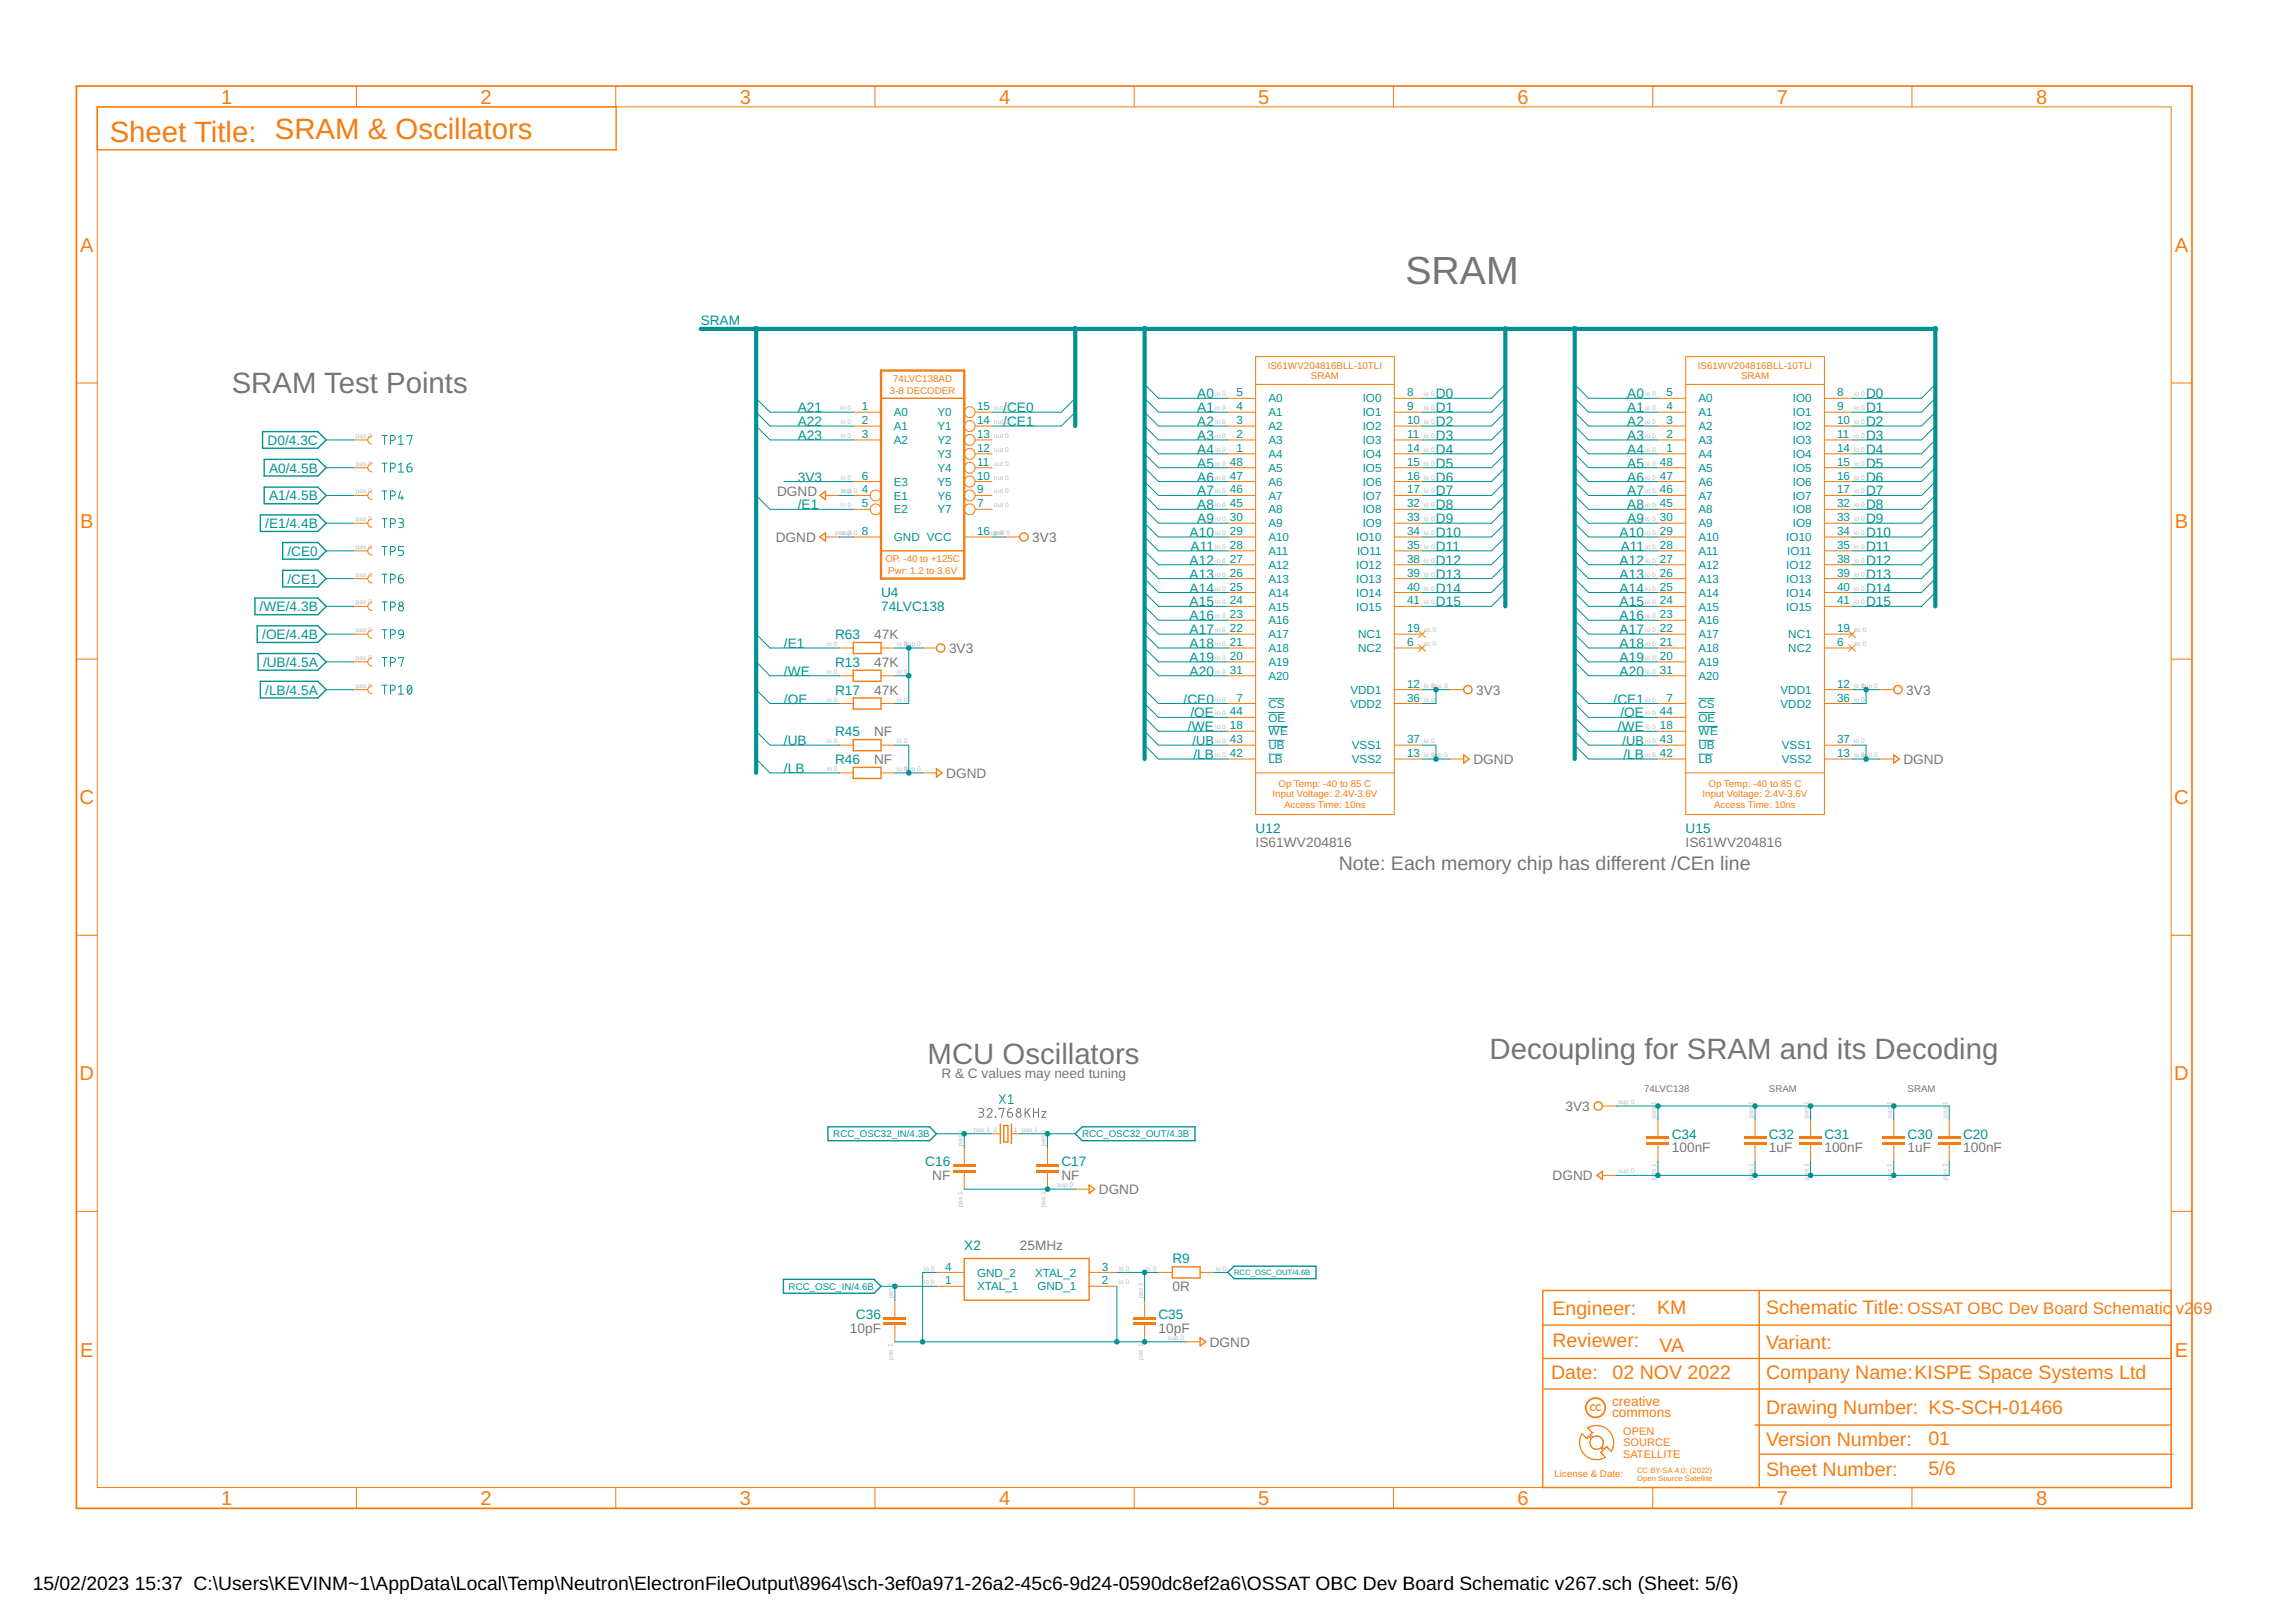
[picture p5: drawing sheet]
<svg xmlns="http://www.w3.org/2000/svg" width="420mm" height="297mm" viewBox="0 0 420 297" stroke-linecap="round" stroke-linejoin="round" font-family="sans-serif">
<defs><g id="words">
<text font-size="7.2" fill="#757575" x="257.3" y="52.1">SRAM</text>
<text font-size="5.4" fill="#f57c10" x="20.1" y="25.9">Sheet Title: SRAM &amp; Oscillators</text>
<g font-size="5.4" fill="#757575">
<text x="42.4" y="71.9">SRAM Test Points</text>
<text x="169.8" y="194.8">MCU Oscillators</text>
<text x="272.7" y="193.8">Decoupling for SRAM and its Decoding</text>
</g>
<g font-size="3.7" fill="#f57c10">
<text x="40.5" y="18.9">1</text>
<text x="88" y="18.9">2</text>
<text x="135.4" y="18.9">3</text>
<text x="182.9" y="18.9">4</text>
<text x="230.4" y="18.9">5</text>
<text x="277.8" y="18.9">6</text>
<text x="325.3" y="18.9">7</text>
<text x="372.7" y="18.9">8</text>
<text x="14.7" y="46.1">A</text>
<text x="398.2" y="46.1">A</text>
<text x="14.7" y="96.7">B</text>
<text x="398.2" y="96.7">B</text>
<text x="14.6" y="147.2">C</text>
<text x="398.1" y="147.2">C</text>
<text x="14.6" y="197.7">D</text>
<text x="398.1" y="197.7">D</text>
<text x="14.7" y="248.3">E</text>
<text x="398.2" y="248.3">E</text>
<text x="40.5" y="275.4">1</text>
<text x="88" y="275.4">2</text>
<text x="135.4" y="275.4">3</text>
<text x="182.9" y="275.4">4</text>
<text x="230.4" y="275.4">5</text>
<text x="277.8" y="275.4">6</text>
<text x="325.3" y="275.4">7</text>
<text x="372.7" y="275.4">8</text>
</g>
<text font-size="3.6" fill="#757575" x="245.1" y="159.2">Note: Each memory chip has different /CEn line</text>
<g font-size="3.6" fill="#f57c10">
<text x="284.2" y="240.8">Engineer:</text>
<text x="303.4" y="240.5">KM</text>
<text x="323.3" y="240.5">Schematic Title:</text>
<text x="284.2" y="246.6">Reviewer:</text>
<text x="303.8" y="247.4">VA</text>
<text x="323.3" y="246.9">Variant:</text>
<text x="284" y="252.4">Date:</text>
<text x="295.2" y="252.4">02 NOV 2022</text>
<text x="323.3" y="252.4">Company Name:KISPE Space Systems Ltd</text>
<text x="323.3" y="258.8">Drawing Number: KS-SCH-01466</text>
<text x="323.3" y="264.6">Version Number:</text>
<text x="353" y="264.4">01</text>
<text x="353" y="270">5/6</text>
<text x="323.3" y="270.2">Sheet Number:</text>
</g>
<g font-size="3.5">
<text x="6" y="291">15/02/2023</text>
<text x="24.7" y="291">15:37 C:\Users\KEVINM~1\AppData\Local\Temp\Neutron\ElectronFileOutput\8964\sch-3ef0a971-26a2-45c6-9d24-0590dc8ef2a6\OSSAT OBC Dev Board Schematic v267.sch (Sheet: 5/6)</text>
</g>
<g font-size="3.1" fill="#f57c10">
<text x="349.2" y="240.5">OSSAT OBC Dev Board Schematic</text>
<text x="398.3" y="240.5">v2</text>
<text x="401.6" y="240.5">69</text>
</g>
<g font-size="2.5" fill="#009292">
<text x="128.3" y="59.4">SRAM</text>
<text x="146.1" y="75.4">A21</text>
<text x="146.1" y="78">A22</text>
<text x="183.7" y="75.4">/CE0</text>
<text x="183.7" y="78">/CE1</text>
<text x="219.2" y="72.9">A0</text>
<text x="219.2" y="75.4">A1</text>
<text x="219.2" y="78">A2</text>
<text x="262.9" y="72.9">D0</text>
<text x="262.9" y="75.4">D1</text>
<text x="262.9" y="78">D2</text>
<text x="297.9" y="72.9">A0</text>
<text x="297.9" y="75.4">A1</text>
<text x="297.9" y="78">A2</text>
<text x="341.6" y="72.9">D0</text>
<text x="341.6" y="75.4">D1</text>
<text x="341.6" y="78">D2</text>
<text x="49" y="81.4">D0/4.3C</text>
<text x="146.1" y="80.5">A23</text>
<text x="219.2" y="80.5">A3</text>
<text x="219.2" y="83">A4</text>
<text x="262.9" y="80.5">D3</text>
<text x="262.9" y="83">D4</text>
<text x="297.9" y="80.5">A3</text>
<text x="297.9" y="83">A4</text>
<text x="341.6" y="80.5">D3</text>
<text x="341.6" y="83">D4</text>
<text x="49.3" y="86.5">A0/4.5B</text>
<text x="146.1" y="88.1">3V3</text>
<text x="219.2" y="85.6">A5</text>
<text x="219.2" y="88.1">A6</text>
<text x="262.9" y="85.6">D5</text>
<text x="262.9" y="88.1">D6</text>
<text x="297.9" y="85.6">A5</text>
<text x="297.9" y="88.1">A6</text>
<text x="341.6" y="85.6">D5</text>
<text x="341.6" y="88.1">D6</text>
<text x="49.3" y="91.6">A1/4.5B</text>
<text x="146.1" y="93.2">/E1</text>
<text x="219.2" y="90.7">A7</text>
<text x="219.2" y="93.2">A8</text>
<text x="219.2" y="95.7">A9</text>
<text x="262.9" y="90.7">D7</text>
<text x="262.9" y="93.2">D8</text>
<text x="262.9" y="95.7">D9</text>
<text x="297.9" y="90.7">A7</text>
<text x="297.9" y="93.2">A8</text>
<text x="297.9" y="95.7">A9</text>
<text x="341.6" y="90.7">D7</text>
<text x="341.6" y="93.2">D8</text>
<text x="341.6" y="95.7">D9</text>
<text x="48.6" y="96.6">/E1/4.4B</text>
<text x="52.6" y="101.7">/CE0</text>
<text x="217.8" y="98.3">A10</text>
<text x="218" y="100.8">A11</text>
<text x="262.9" y="98.3">D10</text>
<text x="262.9" y="100.8">D11</text>
<text x="296.5" y="98.3">A10</text>
<text x="296.7" y="100.8">A11</text>
<text x="341.6" y="98.3">D10</text>
<text x="341.6" y="100.8">D11</text>
<text x="52.6" y="106.8">/CE1</text>
<text x="217.8" y="103.4">A12</text>
<text x="217.8" y="105.9">A13</text>
<text x="262.9" y="103.4">D12</text>
<text x="262.9" y="105.9">D13</text>
<text x="296.5" y="103.4">A12</text>
<text x="296.5" y="105.9">A13</text>
<text x="341.6" y="103.4">D12</text>
<text x="341.6" y="105.9">D13</text>
<text x="47.5" y="111.9">/WE/4.3B</text>
<text x="161.3" y="111.9">74LVC138</text>
<text x="161.3" y="109.3">U4</text>
<text x="217.8" y="108.4">A14</text>
<text x="217.8" y="113.5">A16</text>
<text x="217.8" y="111">A15</text>
<text x="262.9" y="108.4">D14</text>
<text x="262.9" y="111">D15</text>
<text x="296.5" y="108.4">A14</text>
<text x="296.5" y="113.5">A16</text>
<text x="296.5" y="111">A15</text>
<text x="341.6" y="108.4">D14</text>
<text x="341.6" y="111">D15</text>
<text x="48" y="117">/OE/4.4B</text>
<text x="143.5" y="118.6">/E1</text>
<text x="152.9" y="117">R63</text>
<text x="217.8" y="118.6">A18</text>
<text x="217.8" y="116.1">A17</text>
<text x="296.5" y="118.6">A18</text>
<text x="296.5" y="116.1">A17</text>
<text x="48.2" y="122">/UB/4.5A</text>
<text x="143.5" y="123.7">/WE</text>
<text x="152.9" y="122">R13</text>
<text x="217.8" y="121.1">A19</text>
<text x="217.8" y="123.7">A20</text>
<text x="296.5" y="121.1">A19</text>
<text x="296.5" y="123.7">A20</text>
<text x="48.6" y="127.1">/LB/4.5A</text>
<text x="143.5" y="128.8">/OE</text>
<text x="152.9" y="127.1">R17</text>
<text x="216.7" y="128.8">/CE0</text>
<text x="217.9" y="131.3">/OE</text>
<text x="295.4" y="128.8">/CE1</text>
<text x="296.7" y="131.3">/OE</text>
<text x="143.5" y="136.4">/UB</text>
<text x="152.9" y="134.7">R45</text>
<text x="217.5" y="133.8">/WE</text>
<text x="296.2" y="133.8">/WE</text>
<text x="143.5" y="141.5">/LB</text>
<text x="152.9" y="139.8">R46</text>
<text x="218.5" y="138.9">/LB</text>
<text x="297.2" y="138.9">/LB</text>
<text x="229.9" y="152.5">U12</text>
<text x="308.6" y="152.5">U15</text>
<text x="306.1" y="208.4">C34</text>
<text x="323.8" y="208.4">C32</text>
<text x="334" y="208.4">C31</text>
<text x="349.2" y="208.4">C30</text>
<text x="359.4" y="208.4">C20</text>
<text x="169.4" y="213.5">C16</text>
<text x="194.3" y="213.5">C17</text>
<text x="176.5" y="228.7">X2</text>
<text x="214.6" y="231.2">R9</text>
<text x="156.7" y="241.4">C36</text>
<text x="212.1" y="241.4">C35</text>
</g>
<g font-size="2.5" fill="#757575">
<text x="142.3" y="90.8">DGND</text>
<text x="142" y="99.2">DGND</text>
<text x="189" y="99.2">3V3</text>
<text x="160" y="117">47K</text>
<text x="173.7" y="119.5">3V3</text>
<text x="160" y="122">47K</text>
<text x="160" y="127.1">47K</text>
<text x="270.3" y="127.1">3V3</text>
<text x="349" y="127.1">3V3</text>
<text x="160" y="134.7">NF</text>
<text x="160" y="139.8">NF</text>
<text x="173.2" y="142.3">DGND</text>
<text x="269.7" y="139.8">DGND</text>
<text x="348.5" y="139.8">DGND</text>
<text x="229.9" y="155">IS61WV204816</text>
<text x="308.6" y="155">IS61WV204816</text>
<text x="172.3" y="197.3">R &amp; C values may need tuning</text>
<text x="286.6" y="203.3">3V3</text>
<text x="170.7" y="216">NF</text>
<text x="194.3" y="216">NF</text>
<text x="284.2" y="216">DGND</text>
<text x="306.1" y="210.9">100nF</text>
<text x="323.8" y="210.9">1uF</text>
<text x="334" y="210.9">100nF</text>
<text x="349.2" y="210.9">1uF</text>
<text x="359.4" y="210.9">100nF</text>
<text x="201.2" y="218.5">DGND</text>
<text x="186.7" y="228.7">25MHz</text>
<text x="214.6" y="236.3">0R</text>
<text x="155.6" y="243.9">10pF</text>
<text x="212.1" y="243.9">10pF</text>
<text x="221.5" y="246.5">DGND</text>
</g>
<g font-size="2.5" fill="#f57c10">
<text x="295.1" y="257.3">creative</text>
<text x="295.1" y="259.3">commons</text>
</g>
<g font-size="2.3" fill="#009292">
<text x="218.3" y="136.4">/UB</text>
<text x="297.1" y="136.4">/UB</text>
</g>
<g font-size="2.1" fill="#009292">
<text x="157.8" y="75.1">1</text>
<text x="157.8" y="77.6">2</text>
<text x="163.6" y="76.2">A0</text>
<text x="171.6" y="76.2">Y0</text>
<text x="178.9" y="77.6">14</text>
<text x="178.9" y="75.1">15</text>
<text x="226.3" y="72.5">5</text>
<text x="226.3" y="75.1">4</text>
<text x="226.3" y="77.6">3</text>
<text x="232.2" y="73.7">A0</text>
<text x="232.2" y="76.2">A1</text>
<text x="249.5" y="73.7">IO0</text>
<text x="249.5" y="76.2">IO1</text>
<text x="257.6" y="72.5">8</text>
<text x="257.6" y="75.1">9</text>
<text x="257.6" y="77.6">10</text>
<text x="305.1" y="72.5">5</text>
<text x="305.1" y="75.1">4</text>
<text x="305.1" y="77.6">3</text>
<text x="310.9" y="73.7">A0</text>
<text x="310.9" y="76.2">A1</text>
<text x="328.2" y="73.7">IO0</text>
<text x="328.2" y="76.2">IO1</text>
<text x="336.3" y="72.5">8</text>
<text x="336.3" y="75.1">9</text>
<text x="336.3" y="77.6">10</text>
<text x="157.8" y="80.2">3</text>
<text x="163.6" y="78.7">A1</text>
<text x="163.6" y="81.3">A2</text>
<text x="171.6" y="83.8">Y3</text>
<text x="171.6" y="81.3">Y2</text>
<text x="171.6" y="78.7">Y1</text>
<text x="178.9" y="82.7">12</text>
<text x="178.9" y="80.2">13</text>
<text x="226.3" y="80.2">2</text>
<text x="226.3" y="82.7">1</text>
<text x="232.2" y="78.7">A2</text>
<text x="232.2" y="81.3">A3</text>
<text x="232.2" y="83.8">A4</text>
<text x="249.5" y="78.7">IO2</text>
<text x="249.5" y="81.3">IO3</text>
<text x="249.5" y="83.8">IO4</text>
<text x="257.6" y="80.2">11</text>
<text x="257.6" y="82.7">14</text>
<text x="305.1" y="80.2">2</text>
<text x="305.1" y="82.7">1</text>
<text x="310.9" y="78.7">A2</text>
<text x="310.9" y="81.3">A3</text>
<text x="310.9" y="83.8">A4</text>
<text x="328.2" y="78.7">IO2</text>
<text x="328.2" y="81.3">IO3</text>
<text x="328.2" y="83.8">IO4</text>
<text x="336.3" y="80.2">11</text>
<text x="336.3" y="82.7">14</text>
<text x="157.8" y="87.8">6</text>
<text x="163.6" y="88.9">E3</text>
<text x="171.6" y="88.9">Y5</text>
<text x="171.6" y="86.4">Y4</text>
<text x="178.9" y="87.8">10</text>
<text x="178.9" y="85.2">11</text>
<text x="225.2" y="85.2">48</text>
<text x="225.2" y="87.8">47</text>
<text x="232.2" y="86.4">A5</text>
<text x="232.2" y="88.9">A6</text>
<text x="249.5" y="86.4">IO5</text>
<text x="249.5" y="88.9">IO6</text>
<text x="257.6" y="85.2">15</text>
<text x="257.6" y="87.8">16</text>
<text x="303.9" y="85.2">48</text>
<text x="303.9" y="87.8">47</text>
<text x="310.9" y="86.4">A5</text>
<text x="310.9" y="88.9">A6</text>
<text x="328.2" y="86.4">IO5</text>
<text x="328.2" y="88.9">IO6</text>
<text x="336.3" y="85.2">15</text>
<text x="336.3" y="87.8">16</text>
<text x="157.8" y="90.3">4</text>
<text x="157.8" y="92.9">5</text>
<text x="163.6" y="91.4">E1</text>
<text x="163.6" y="94">E2</text>
<text x="171.6" y="94">Y7</text>
<text x="171.6" y="91.4">Y6</text>
<text x="178.9" y="92.9">7</text>
<text x="178.9" y="90.3">9</text>
<text x="225.2" y="90.3">46</text>
<text x="225.2" y="92.9">45</text>
<text x="225.2" y="95.4">30</text>
<text x="232.2" y="91.4">A7</text>
<text x="232.2" y="94">A8</text>
<text x="249.5" y="91.4">IO7</text>
<text x="249.5" y="94">IO8</text>
<text x="257.6" y="90.3">17</text>
<text x="257.6" y="92.9">32</text>
<text x="257.6" y="95.4">33</text>
<text x="303.9" y="90.3">46</text>
<text x="303.9" y="92.9">45</text>
<text x="303.9" y="95.4">30</text>
<text x="310.9" y="91.4">A7</text>
<text x="310.9" y="94">A8</text>
<text x="328.2" y="91.4">IO7</text>
<text x="328.2" y="94">IO8</text>
<text x="336.3" y="90.3">17</text>
<text x="336.3" y="92.9">32</text>
<text x="336.3" y="95.4">33</text>
<text x="157.8" y="97.9">8</text>
<text x="163.6" y="99">GND VCC</text>
<text x="178.9" y="97.9">16</text>
<text x="225.2" y="97.9">29</text>
<text x="225.2" y="100.5">28</text>
<text x="232.2" y="96.5">A9</text>
<text x="232.2" y="99">A10</text>
<text x="232.2" y="101.6">A11</text>
<text x="248.3" y="99">IO10</text>
<text x="248.4" y="101.6">IO11</text>
<text x="249.5" y="96.5">IO9</text>
<text x="257.6" y="97.9">34</text>
<text x="257.6" y="100.5">35</text>
<text x="303.9" y="97.9">29</text>
<text x="303.9" y="100.5">28</text>
<text x="310.9" y="96.5">A9</text>
<text x="310.9" y="99">A10</text>
<text x="310.9" y="101.6">A11</text>
<text x="327" y="99">IO10</text>
<text x="327.2" y="101.6">IO11</text>
<text x="328.2" y="96.5">IO9</text>
<text x="336.3" y="97.9">34</text>
<text x="336.3" y="100.5">35</text>
<text x="225.2" y="103">27</text>
<text x="225.2" y="105.6">26</text>
<text x="232.2" y="104.1">A12</text>
<text x="232.2" y="106.7">A13</text>
<text x="248.3" y="104.1">IO12</text>
<text x="248.3" y="106.7">IO13</text>
<text x="257.6" y="103">38</text>
<text x="257.6" y="105.6">39</text>
<text x="303.9" y="103">27</text>
<text x="303.9" y="105.6">26</text>
<text x="310.9" y="104.1">A12</text>
<text x="310.9" y="106.7">A13</text>
<text x="327" y="104.1">IO12</text>
<text x="327" y="106.7">IO13</text>
<text x="336.3" y="103">38</text>
<text x="336.3" y="105.6">39</text>
<text x="225.2" y="108.1">25</text>
<text x="225.2" y="110.6">24</text>
<text x="225.2" y="113.2">23</text>
<text x="232.2" y="109.2">A14</text>
<text x="232.2" y="111.7">A15</text>
<text x="248.3" y="109.2">IO14</text>
<text x="248.3" y="111.7">IO15</text>
<text x="257.6" y="108.1">40</text>
<text x="257.6" y="110.6">41</text>
<text x="303.9" y="108.1">25</text>
<text x="303.9" y="110.6">24</text>
<text x="303.9" y="113.2">23</text>
<text x="310.9" y="109.2">A14</text>
<text x="310.9" y="111.7">A15</text>
<text x="327" y="109.2">IO14</text>
<text x="327" y="111.7">IO15</text>
<text x="336.3" y="108.1">40</text>
<text x="336.3" y="110.6">41</text>
<text x="225.2" y="115.7">22</text>
<text x="225.2" y="118.2">21</text>
<text x="232.2" y="114.3">A16</text>
<text x="232.2" y="116.8">A17</text>
<text x="232.2" y="119.4">A18</text>
<text x="248.7" y="119.4">NC2</text>
<text x="248.7" y="116.8">NC1</text>
<text x="257.6" y="118.2">6</text>
<text x="257.6" y="115.7">19</text>
<text x="303.9" y="115.7">22</text>
<text x="303.9" y="118.2">21</text>
<text x="310.9" y="114.3">A16</text>
<text x="310.9" y="116.8">A17</text>
<text x="310.9" y="119.4">A18</text>
<text x="327.4" y="119.4">NC2</text>
<text x="327.4" y="116.8">NC1</text>
<text x="336.3" y="118.2">6</text>
<text x="336.3" y="115.7">19</text>
<text x="225.2" y="123.3">31</text>
<text x="225.2" y="120.8">20</text>
<text x="232.2" y="124.4">A20</text>
<text x="232.2" y="121.9">A19</text>
<text x="257.6" y="125.9">12</text>
<text x="303.9" y="123.3">31</text>
<text x="303.9" y="120.8">20</text>
<text x="310.9" y="124.4">A20</text>
<text x="310.9" y="121.9">A19</text>
<text x="336.3" y="125.9">12</text>
<text x="225.2" y="130.9">44</text>
<text x="226.3" y="128.4">7</text>
<text x="232.2" y="129.5">CS</text>
<text x="247.2" y="127">VDD1</text>
<text x="247.2" y="129.5">VDD2</text>
<text x="257.6" y="128.4">36</text>
<text x="303.9" y="130.9">44</text>
<text x="305.1" y="128.4">7</text>
<text x="310.9" y="129.5">CS</text>
<text x="326" y="127">VDD1</text>
<text x="326" y="129.5">VDD2</text>
<text x="336.3" y="128.4">36</text>
<text x="225.2" y="133.5">18</text>
<text x="225.2" y="136">43</text>
<text x="232.2" y="134.6">WE</text>
<text x="232.2" y="137.1">UB</text>
<text x="232.2" y="132.1">OE</text>
<text x="247.5" y="137.1">VSS1</text>
<text x="257.6" y="136">37</text>
<text x="303.9" y="133.5">18</text>
<text x="303.9" y="136">43</text>
<text x="310.9" y="134.6">WE</text>
<text x="310.9" y="137.1">UB</text>
<text x="310.9" y="132.1">OE</text>
<text x="326.2" y="137.1">VSS1</text>
<text x="336.3" y="136">37</text>
<text x="225.2" y="138.6">42</text>
<text x="232.2" y="139.7">LB</text>
<text x="247.5" y="139.7">VSS2</text>
<text x="257.6" y="138.6">13</text>
<text x="303.9" y="138.6">42</text>
<text x="310.9" y="139.7">LB</text>
<text x="326.2" y="139.7">VSS2</text>
<text x="336.3" y="138.6">13</text>
<text x="173" y="232.5">4</text>
<text x="178.9" y="233.6">GND_2</text>
<text x="189.5" y="233.6">XTAL_2</text>
<text x="201.7" y="232.5">3</text>
<text x="173" y="235.1">1</text>
<text x="178.9" y="236.2">XTAL_1</text>
<text x="189.9" y="236.2">GND_1</text>
<text x="201.7" y="235.1">2</text>
</g>
<g font-size="2" fill="#f57c10">
<text x="297.2" y="262.6">OPEN</text>
<text x="297.2" y="264.7">SOURCE</text>
<text x="297.2" y="266.8">SATELLITE</text>
</g>
<g font-size="1.8" fill="#f57c10">
<text x="163.5" y="69.8">74LVC138AD</text>
<text x="232.1" y="67.5">IS61WV204816BLL-10TLI</text>
<text x="240" y="69.4">SRAM</text>
<text x="310.8" y="67.5">IS61WV204816BLL-10TLI</text>
<text x="318.7" y="69.4">SRAM</text>
<text x="162.9" y="72.1">3-8 DECODER</text>
<text x="162.1" y="102.9">OP. -40 to +125C</text>
<text x="162.6" y="105.1">Pwr: 1.2 to 3.6V</text>
<text x="234.1" y="144">Op Temp: -40 to 85 C</text>
<text x="312.8" y="144">Op Temp: -40 to 85 C</text>
<text x="233" y="145.9">Input Voltage: 2.4V-3.6V</text>
<text x="235.1" y="147.8">Access Time: 10ns</text>
<text x="311.7" y="145.9">Input Voltage: 2.4V-3.6V</text>
<text x="313.8" y="147.8">Access Time: 10ns</text>
<text x="291" y="258.3">CC</text>
<text x="284.6" y="270.3">License &amp; Date:</text>
</g>
<g font-size="1.8" fill="#757575">
<text x="301" y="199.9">74LVC138</text>
<text x="323.8" y="199.9">SRAM</text>
<text x="349.2" y="199.9">SRAM</text>
</g>
<g font-size="1.8" fill="#009292">
<text x="152.6" y="208.1">RCC_OSC32_IN/4.3B</text>
<text x="198.1" y="208.1">RCC_OSC32_OUT/4.3B</text>
<text x="144.4" y="236.1">RCC_OSC_IN/4.6B</text>
</g>
<text font-size="1.4" fill="#009292" x="225.9" y="233.4">RCC_OSC_OUT/4.6B</text>
<g font-size="1.4" fill="#f57c10">
<text x="299.7" y="269.6">CC BY-SA 4.0: (2022)</text>
<text x="299.7" y="271">Open Source Satellite</text>
</g>
<g font-size="1.2" fill="#bbb">
<text x="153.9" y="75.1">in 0</text>
<text x="153.9" y="77.6">in 0</text>
<text x="182" y="77.6">out 0</text>
<text x="182" y="75.1">out 0</text>
<text x="222.5" y="72.5">io 0</text>
<text x="222.5" y="75.1">io 0</text>
<text x="222.5" y="77.6">io 0</text>
<text x="260.7" y="72.5">io 0</text>
<text x="260.7" y="75.1">io 0</text>
<text x="260.7" y="77.6">io 0</text>
<text x="301.2" y="72.5">io 0</text>
<text x="301.2" y="75.1">io 0</text>
<text x="301.2" y="77.6">io 0</text>
<text x="339.4" y="72.5">io 0</text>
<text x="339.4" y="75.1">io 0</text>
<text x="339.4" y="77.6">io 0</text>
<text x="65.1" y="80.2">pas 0</text>
<text x="153.9" y="80.2">in 0</text>
<text x="182" y="82.7">out 0</text>
<text x="182" y="80.2">out 0</text>
<text x="222.5" y="80.2">io 0</text>
<text x="222.5" y="82.7">io 0</text>
<text x="260.7" y="80.2">io 0</text>
<text x="260.7" y="82.7">io 0</text>
<text x="301.2" y="80.2">io 0</text>
<text x="301.2" y="82.7">io 0</text>
<text x="339.4" y="80.2">io 0</text>
<text x="339.4" y="82.7">io 0</text>
<text x="65.1" y="85.2">pas 0</text>
<text x="153.9" y="87.8">in 0</text>
<text x="182" y="87.8">out 0</text>
<text x="182" y="85.2">out 0</text>
<text x="222.5" y="85.2">io 0</text>
<text x="222.5" y="87.8">io 0</text>
<text x="260.7" y="85.2">io 0</text>
<text x="260.7" y="87.8">io 0</text>
<text x="301.2" y="85.2">io 0</text>
<text x="301.2" y="87.8">io 0</text>
<text x="339.4" y="85.2">io 0</text>
<text x="339.4" y="87.8">io 0</text>
<text x="65.1" y="95.4">pas 0</text>
<text x="65.1" y="90.3">pas 0</text>
<text x="153.9" y="90.3">isnu0p 0</text>
<text x="153.9" y="92.9">in 0</text>
<text x="182" y="92.9">out 0</text>
<text x="182" y="90.3">out 0</text>
<text x="222.5" y="90.3">io 0</text>
<text x="222.5" y="92.9">io 0</text>
<text x="222.5" y="95.4">io 0</text>
<text x="260.7" y="90.3">io 0</text>
<text x="260.7" y="92.9">io 0</text>
<text x="260.7" y="95.4">io 0</text>
<text x="301.2" y="90.3">io 0</text>
<text x="301.2" y="92.9">io 0</text>
<text x="301.2" y="95.4">io 0</text>
<text x="339.4" y="90.3">io 0</text>
<text x="339.4" y="92.9">io 0</text>
<text x="339.4" y="95.4">io 0</text>
<text x="65.1" y="100.5">pas 0</text>
<text x="152.9" y="97.9">pwsru0p 0</text>
<text x="180.8" y="97.9">suppw0r 0</text>
<text x="222.5" y="97.9">io 0</text>
<text x="222.5" y="100.5">io 0</text>
<text x="260.7" y="97.9">io 0</text>
<text x="260.7" y="100.5">io 0</text>
<text x="301.2" y="97.9">io 0</text>
<text x="301.2" y="100.5">io 0</text>
<text x="339.4" y="97.9">io 0</text>
<text x="339.4" y="100.5">io 0</text>
<text x="65.1" y="105.6">pas 0</text>
<text x="222.5" y="103">io 0</text>
<text x="222.5" y="105.6">io 0</text>
<text x="260.7" y="103">io 0</text>
<text x="260.7" y="105.6">io 0</text>
<text x="301.2" y="103">io 0</text>
<text x="301.2" y="105.6">io 0</text>
<text x="339.4" y="103">io 0</text>
<text x="339.4" y="105.6">io 0</text>
<text x="65.1" y="110.6">pas 0</text>
<text x="222.5" y="108.1">io 0</text>
<text x="222.5" y="110.6">io 0</text>
<text x="222.5" y="113.2">io 0</text>
<text x="260.7" y="108.1">io 0</text>
<text x="260.7" y="110.6">io 0</text>
<text x="301.2" y="108.1">io 0</text>
<text x="301.2" y="110.6">io 0</text>
<text x="301.2" y="113.2">io 0</text>
<text x="339.4" y="108.1">io 0</text>
<text x="339.4" y="110.6">io 0</text>
<text x="65.1" y="115.7">pas 0</text>
<text x="164.2" y="118.2">io 0</text>
<text x="165.6" y="118.2">sup 0</text>
<text x="222.5" y="115.7">io 0</text>
<text x="222.5" y="118.2">io 0</text>
<text x="260.7" y="118.2">nc 0</text>
<text x="260.7" y="115.7">nc 0</text>
<text x="301.2" y="115.7">io 0</text>
<text x="301.2" y="118.2">io 0</text>
<text x="339.4" y="118.2">nc 0</text>
<text x="339.4" y="115.7">nc 0</text>
<text x="65.1" y="120.8">pas 0</text>
<text x="65.1" y="125.9">pas 0</text>
<text x="164.2" y="123.3">io 0</text>
<text x="222.5" y="123.3">io 0</text>
<text x="222.5" y="120.8">io 0</text>
<text x="260.7" y="125.9">io 0</text>
<text x="262.1" y="125.9">sup 0</text>
<text x="301.2" y="123.3">io 0</text>
<text x="301.2" y="120.8">io 0</text>
<text x="339.4" y="125.9">io 0</text>
<text x="340.8" y="125.9">sup 0</text>
<text x="164.2" y="128.4">io 0</text>
<text x="222.5" y="128.4">io 0</text>
<text x="222.5" y="130.9">io 0</text>
<text x="260.7" y="128.4">io 0</text>
<text x="301.2" y="128.4">io 0</text>
<text x="301.2" y="130.9">io 0</text>
<text x="339.4" y="128.4">io 0</text>
<text x="151.4" y="136">io 0</text>
<text x="164.2" y="136">io 0</text>
<text x="222.5" y="133.5">io 0</text>
<text x="222.5" y="136">io 0</text>
<text x="260.7" y="136">io 0</text>
<text x="301.2" y="133.5">io 0</text>
<text x="301.2" y="136">io 0</text>
<text x="339.4" y="136">io 0</text>
<text x="164.2" y="141.1">io 0</text>
<text x="165.6" y="141.1">sup 0</text>
<text x="222.5" y="138.6">io 0</text>
<text x="260.7" y="138.6">io 0</text>
<text x="262.1" y="138.6">sup 0</text>
<text x="301.2" y="138.6">io 0</text>
<text x="339.4" y="138.6">io 0</text>
<text x="340.8" y="138.6">sup 0</text>
<text x="296.3" y="202.1">sup 0</text>
<text x="303.2" y="202.3" transform="rotate(-90 303.2 202.3)">1</text>
<text x="320.9" y="202.3" transform="rotate(-90 320.9 202.3)">1</text>
<text x="331.1" y="202.3" transform="rotate(-90 331.1 202.3)">1</text>
<text x="346.3" y="202.3" transform="rotate(-90 346.3 202.3)">1</text>
<text x="356.5" y="202.3" transform="rotate(-90 356.5 202.3)">1</text>
<text x="176.2" y="209.7" transform="rotate(-90 176.2 209.7)">pas</text>
<text x="176.2" y="207.4" transform="rotate(-90 176.2 207.4)">1</text>
<text x="178.3" y="207.1">pas 1</text>
<text x="182" y="207.2">2</text>
<text x="185.6" y="207.2">1 pas 1</text>
<text x="191.4" y="209.7" transform="rotate(-90 191.4 209.7)">pas</text>
<text x="191.4" y="207.4" transform="rotate(-90 191.4 207.4)">1</text>
<text x="303.2" y="204.6" transform="rotate(-90 303.2 204.6)">pas</text>
<text x="320.9" y="204.6" transform="rotate(-90 320.9 204.6)">pas</text>
<text x="331.1" y="204.6" transform="rotate(-90 331.1 204.6)">pas</text>
<text x="346.3" y="204.6" transform="rotate(-90 346.3 204.6)">pas</text>
<text x="356.5" y="204.6" transform="rotate(-90 356.5 204.6)">pas</text>
<text x="296.3" y="214.8">sup 0</text>
<text x="303.2" y="215.9" transform="rotate(-90 303.2 215.9)">pas 1</text>
<text x="320.9" y="215.9" transform="rotate(-90 320.9 215.9)">pas 1</text>
<text x="331.1" y="215.9" transform="rotate(-90 331.1 215.9)">pas 1</text>
<text x="346.3" y="215.9" transform="rotate(-90 346.3 215.9)">pas 1</text>
<text x="356.5" y="215.9" transform="rotate(-90 356.5 215.9)">pas 1</text>
<text x="176.2" y="221" transform="rotate(-90 176.2 221)">pas 1</text>
<text x="191.4" y="221" transform="rotate(-90 191.4 221)">pas 1</text>
<text x="193.5" y="217.3">sup 0</text>
<text x="204.8" y="232.5">io 0</text>
<text x="209.8" y="232.5">io 0</text>
<text x="222.6" y="232.5">io 0</text>
<text x="163.5" y="237.6" transform="rotate(-90 163.5 237.6)">pas</text>
<text x="163.5" y="235.3" transform="rotate(-90 163.5 235.3)">1</text>
<text x="169.1" y="235.1">io 0</text>
<text x="209.2" y="237.6" transform="rotate(-90 209.2 237.6)">pas 1</text>
<text x="213.8" y="245.2">sup 0</text>
<text x="163.5" y="248.9" transform="rotate(-90 163.5 248.9)">pas 1</text>
<text x="209.2" y="248.9" transform="rotate(-90 209.2 248.9)">pas 1</text>
</g>
</g></defs>
<g fill="none" stroke="#757575" stroke-width=".18">
<path d="M179.2 202.9h.5a.36 .36 0 0 1 .4 .3 .36 .36 0 0 1-.4 .4h-.4M179.6 203.6a.46 .46 0 0 1 .5 .4 .46 .46 0 0 1-.5 .5h-.4M180.7 203.2a.44 .44 0 0 1 .6-.3 .44 .44 0 0 1 .2 .7l-.8 .9h.9M182.2 204.4l.1 .1zM182.9 203.1v-.2h.9l-.5 1.6M184.5 203.6h.5a.45 .45 0 0 1 .4 .5 .45 .45 0 0 1-.5 .4 .45 .45 0 0 1-.4-.5zM185.2 202.9h-.2a.66 .66 0 0 0-.5 .7M187.7 202.9v1.6M188 203.5l.6 1M188.6 202.9l-.9 1M189.2 203.6h.9M189.2 202.9v1.6"/>
<path d="M190.1 202.9v1.6M190.8 203.4h.7l-.7 1.1h.7"/>
<circle cx="186.5" cy="204" r=".45"/>
<circle cx="186.5" cy="203.2" r=".35"/>
</g>
<g fill="none" stroke="#009292" stroke-width=".18">
<path d="M69.9 79.7h.9M70.4 79.7v1.6M74.5 79.9v-.2h.9l-.4 1.6M69.9 94.9h.9M69.9 89.9h.9M69.9 84.8h.9M70.4 84.8v1.6M70.4 89.9v1.6M70.4 94.9v1.7M71.5 95.8h.4a.46 .46 0 0 0 .5-.4 .46 .46 0 0 0-.5-.5h-.4v1.7M71.5 90.8h.4a.46 .46 0 0 0 .5-.5 .46 .46 0 0 0-.5-.4h-.4v1.6M71.5 85.7h.4a.46 .46 0 0 0 .5-.5 .46 .46 0 0 0-.5-.4h-.4v1.6"/>
<path d="M71.5 80.6h.4a.46 .46 0 0 0 .5-.5 .46 .46 0 0 0-.5-.4h-.4v1.6M73 94.9h.5a.36 .36 0 0 1 .4 .4 .36 .36 0 0 1-.4 .4h-.3M73 80.1l.4-.4v1.6M73 85.1l.4-.3v1.6M73 86.4h.9M73 81.3h.9M73.3 89.9l-.3 1.2h.9M73.4 95.7a.46 .46 0 0 1 .5 .4 .46 .46 0 0 1-.5 .5h-.4M73.6 90.8v.7M74.5 85.5h.6a.45 .45 0 0 1 .3 .5 .45 .45 0 0 1-.4 .4 .45 .45 0 0 1-.5-.4zM75.2 84.8h-.2a.66 .66 0 0 0-.5 .7M69.9 100h.9"/>
<path d="M69.9 105.1h.9M69.9 110.2h.9M69.9 115.3h.9M70.4 100v1.6M70.4 105.1v1.6M70.4 110.2v1.6M70.4 115.3v1.6M71.5 100.9h.4a.46 .46 0 0 0 .5-.4 .46 .46 0 0 0-.5-.5h-.4v1.6M71.5 106h.4a.46 .46 0 0 0 .5-.5 .46 .46 0 0 0-.5-.4h-.4v1.6M71.5 111.1h.4a.46 .46 0 0 0 .5-.5 .46 .46 0 0 0-.5-.4h-.4v1.6M71.5 116.2h.4a.46 .46 0 0 0 .5-.5 .46 .46 0 0 0-.5-.4h-.4v1.6M73 105.8h.5a.45 .45 0 0 1 .4 .5 .45 .45 0 0 1-.5 .4 .45 .45 0 0 1-.4-.4z"/>
<path d="M73.1 115.4l.3-.1a.44 .44 0 0 1 .5 .4v.5l-.7-.1-.2-.3zM73.7 105.1l-.6 .3-.1 .4M73.9 100h-.9v.7h.5a.46 .46 0 0 1 .4 .5 .46 .46 0 0 1-.4 .4h-.5M73.9 116.2l-.3 .5-.4 .2M69.9 120.3h.9M69.9 125.4h.9M70.4 120.3v1.7M70.4 125.4v1.6M71.5 121.2h.4a.46 .46 0 0 0 .5-.4 .46 .46 0 0 0-.5-.5h-.4v1.7M71.5 126.3h.4a.46 .46 0 0 0 .5-.4 .46 .46 0 0 0-.5-.5h-.4v1.6M73 120.5v-.2h.9l-.5 1.7M73 125.8l.4-.4v1.6"/>
<path d="M73 127h.9M74.7 125.5l.3-.1a.95 .95 0 0 1 0 1.6 1.06 1.06 0 0 1-.3-1.5zM75.3 125.8l-.7 .9M232.2 127.9h3M232.2 132.9h3.6M232.2 138h2.6M232.2 135.5h3M232.2 130.4h3.1M310.9 127.9h3M310.9 132.9h3.6M310.9 138h2.6M310.9 135.5h3"/>
<path d="M310.9 130.4h3.1M183 200.3l1 1.7M184 200.3l-1 1.7M184.6 200.7l.5-.4v1.7M184.6 202h.9"/>
<circle cx="73.4" cy="111.4" r=".46"/>
<circle cx="73.4" cy="110.5" r=".37"/>
</g>
<g fill="none" stroke="#009292" stroke-width=".25">
<path d="M48.1 79h10.1l1.5 1.5-1.5 1.5h-10.1zM47.7 94.2h10.5l1.5 1.6-1.5 1.5h-10.5zM48.4 84.1h9.8l1.5 1.5-1.5 1.5h-9.8zM48.4 89.2h9.8l1.5 1.5-1.5 1.5h-9.8zM51.8 99.3h6.4l1.5 1.5-1.5 1.5h-6.4zM46.7 109.5h11.5l1.5 1.5-1.5 1.5h-11.5zM47.1 114.5h11.1l1.5 1.6-1.5 1.5h-11.1zM47.2 119.6h11l1.5 1.5-1.5 1.6h-11zM51.8 104.4h6.4l1.5 1.5-1.5 1.5h-6.4zM47.7 124.7h10.5l1.5 1.5-1.5 1.5h-10.5zM151.6 206.2h18.6l1.2 1.3-1.2 1.3h-18.6zM198.1 206.2h20.7v2.6h-20.7l-1.3-1.3z"/>
<path d="M143.4 234.1h16.6l1.3 1.3-1.3 1.3h-16.6zM225.9 231.7h15v2.3h-15l-1.1-1.1z"/>
</g>
<g fill="none" stroke="#f57c10" stroke-width=".21">
<path d="M289.6 262.4l.9 .8 .4-.4 .4 .5a1.22 1.22 0 0 0 .1 1.6 1.22 1.22 0 0 0 1.7 .1l.4 .4-.4 .5 .8 .8a3.1 3.1 0 0 1-3.8-.5 3.1 3.1 0 0 1-.5-3.8zM290.5 263.2h.1M290.7 261.3l.8 .9M290.7 261.3a3.1 3.1 0 0 1 3.8 .5 3.1 3.1 0 0 1 .5 3.8M290.7 261.3h.1M291.5 262.2h.1M291.5 262.2l-.4 .4 .4 .5M291.5 263.1h.1M291.5 263.1a1.22 1.22 0 0 1 1.7 .1 1.22 1.22 0 0 1 .1 1.6M293.1 265.9h.1M293.3 264.8l.4 .4 .4-.4 .9 .8M293.3 264.8h.1"/>
<path d="M294.1 264.8h.1M295 265.6h.1"/>
</g>
<g fill="none" stroke="#f57c10" stroke-width=".32">
<path d="M14 15.7h387.3v260.4h-387.3z"/>
<circle cx="292.1" cy="257.6" r="1.78"/>
</g>
<g fill="none" stroke="#f57c10" stroke-width=".18">
<path d="M17.8 19.6h379.7v252.6h-379.7zM65.3 15.7v3.9M112.7 15.7v3.9M160.2 15.7v3.9M207.6 15.7v3.9M255.1 15.7v3.9M302.6 15.7v3.9M350 15.7v3.9M14 70.1h3.8M397.5 70.1h3.8M14 120.6h3.8M397.5 120.6h3.8"/>
<path d="M14 171.2h3.8M397.5 171.2h3.8M14 221.7h3.8M397.5 221.7h3.8M65.3 272.2v3.9M112.7 272.2v3.9M160.2 272.2v3.9M207.6 272.2v3.9M255.1 272.2v3.9M302.6 272.2v3.9M350 272.2v3.9"/>
</g>
<path d="M17.8 19.6h95v7.8h-95zM282.4 236.2h115.1v36h-115.1zM322.1 236.2v36M282.4 242.5h115.1M282.4 248.6h115.1M282.7 254.2h114.8M321.3 260.8h76.2M322.3 266.1h75.4" fill="none" stroke="#f57c10" stroke-width=".25"/>
<g fill="#f57c10">
<path d="M354.8 209h4.1v.5h-4.1z" fill-rule="evenodd"/>
<path d="M354.8 208h4.1v.5h-4.1z" fill-rule="evenodd"/>
</g>
<g fill="#f57c10">
<path d="M354.8 209h4.1v.5h-4.1zM354.8 209v.5h4.1v-.5z"/>
<path d="M354.8 208h4.1v.5h-4.1zM354.8 208v.5h4.1v-.5z"/>
</g>
<path d="M356.8 205v3M356.8 209.5v3.1" fill="none" stroke="#f57c10" stroke-width=".18"/>
<g fill="#f57c10">
<path d="M344.7 209h4v.5h-4z" fill-rule="evenodd"/>
<path d="M344.7 208h4v.5h-4z" fill-rule="evenodd"/>
</g>
<g fill="#f57c10">
<path d="M344.7 209h4v.5h-4zM344.7 209v.5h4v-.5z"/>
<path d="M344.7 208h4v.5h-4zM344.7 208v.5h4v-.5z"/>
</g>
<path d="M346.7 205v3M346.7 209.5v3.1" fill="none" stroke="#f57c10" stroke-width=".18"/>
<g fill="#f57c10">
<path d="M329.4 209h4.1v.5h-4.1z" fill-rule="evenodd"/>
<path d="M329.4 208h4.1v.5h-4.1z" fill-rule="evenodd"/>
</g>
<g fill="#f57c10">
<path d="M329.4 209h4.1v.5h-4.1zM329.4 209v.5h4.1v-.5z"/>
<path d="M329.4 208h4.1v.5h-4.1zM329.4 208v.5h4.1v-.5z"/>
</g>
<path d="M331.5 205v3M331.5 209.5v3.1" fill="none" stroke="#f57c10" stroke-width=".18"/>
<g fill="#f57c10">
<path d="M319.3 209h4v.5h-4z" fill-rule="evenodd"/>
<path d="M319.3 208h4v.5h-4z" fill-rule="evenodd"/>
</g>
<g fill="#f57c10">
<path d="M319.3 209h4v.5h-4zM319.3 209v.5h4v-.5z"/>
<path d="M319.3 208h4v.5h-4zM319.3 208v.5h4v-.5z"/>
</g>
<path d="M321.3 205v3M321.3 209.5v3.1" fill="none" stroke="#f57c10" stroke-width=".18"/>
<g fill="#f57c10">
<path d="M301.5 209h4.1v.5h-4.1z" fill-rule="evenodd"/>
<path d="M301.5 208h4.1v.5h-4.1z" fill-rule="evenodd"/>
</g>
<g fill="#f57c10">
<path d="M301.5 209h4.1v.5h-4.1zM301.5 209v.5h4.1v-.5z"/>
<path d="M301.5 208h4.1v.5h-4.1zM301.5 208v.5h4.1v-.5z"/>
</g>
<path d="M181.6 207.5h1.5M185.2 207.5h1.5M303.5 205v3M303.5 209.5v3.1M171.4 235.4h5.1M171.4 232.9h5.1M199.4 235.4h5.1M199.4 232.9h5.1" fill="none" stroke="#f57c10" stroke-width=".18"/>
<path d="M183.1 205.7v3.6M183.8 206h.7v3h-.7zM185.2 205.7v3.6M176.5 230.3h22.9v7.7h-22.9z" fill="none" stroke="#f57c10" stroke-width=".25"/>
<g fill="#f57c10">
<path d="M174.5 214.1h4.1v.5h-4.1z" fill-rule="evenodd"/>
<path d="M174.5 213.1h4.1v.5h-4.1z" fill-rule="evenodd"/>
</g>
<g fill="#f57c10">
<path d="M174.5 214.1h4.1v.5h-4.1zM174.5 214.1v.5h4.1v-.5z"/>
<path d="M174.5 213.1h4.1v.5h-4.1zM174.5 213.1v.5h4.1v-.5z"/>
</g>
<path d="M176.5 210v3.1M176.5 214.6v3" fill="none" stroke="#f57c10" stroke-width=".18"/>
<g fill="#f57c10">
<path d="M189.7 214.1h4.1v.5h-4.1z" fill-rule="evenodd"/>
<path d="M189.7 213.1h4.1v.5h-4.1z" fill-rule="evenodd"/>
</g>
<g fill="#f57c10">
<path d="M189.7 214.1h4.1v.5h-4.1zM189.7 214.1v.5h4.1v-.5z"/>
<path d="M189.7 213.1h4.1v.5h-4.1zM189.7 213.1v.5h4.1v-.5z"/>
</g>
<path d="M191.8 210v3.1M191.8 214.6v3" fill="none" stroke="#f57c10" stroke-width=".18"/>
<g fill="#f57c10">
<path d="M207.5 242h4.1v.5h-4.1z" fill-rule="evenodd"/>
<path d="M207.5 241h4.1v.5h-4.1z" fill-rule="evenodd"/>
</g>
<g fill="#f57c10">
<path d="M207.5 242h4.1v.5h-4.1zM207.5 242v.5h4.1v-.5z"/>
<path d="M207.5 241h4.1v.5h-4.1zM207.5 241v.5h4.1v-.5z"/>
</g>
<path d="M209.5 238v3M209.5 242.5v3.1" fill="none" stroke="#f57c10" stroke-width=".18"/>
<g fill="#f57c10">
<path d="M161.8 242h4.1v.5h-4.1z" fill-rule="evenodd"/>
<path d="M161.8 241h4.1v.5h-4.1z" fill-rule="evenodd"/>
</g>
<g fill="#f57c10">
<path d="M161.8 242h4.1v.5h-4.1zM161.8 242v.5h4.1v-.5z"/>
<path d="M161.8 241h4.1v.5h-4.1zM161.8 241v.5h4.1v-.5z"/>
</g>
<g fill="none" stroke="#f57c10" stroke-width=".18">
<path d="M156.2 75.4h5.1M156.2 78h5.1M178.5 75.4h3.1M178.5 78h3.1M64.8 95.8h2.5M68.1 95a.75 .75 0 0 0-.8 .7 .75 .75 0 0 0 .8 .8M151.1 98.3h2.6M156.2 80.5h5.1M156.2 90.7h3.1M156.2 93.2h3.1M156.2 88.1h5.1M156.2 98.3h5.1"/>
<path d="M176.5 98.3h5.1M178.5 80.5h3.1M178.5 90.7h3.1M178.5 93.2h3.1M178.5 88.1h3.1M178.5 85.6h3.1M178.5 83.1h3.1M64.8 100.8h2.5M64.8 105.9h2.5M64.8 111h2.5M64.8 116.1h2.5M68.1 100.1a.76 .76 0 0 0-.8 .7 .76 .76 0 0 0 .8 .8"/>
<path d="M68.1 105.1a.76 .76 0 0 0-.8 .8 .76 .76 0 0 0 .8 .8M68.1 110.2a.76 .76 0 0 0-.8 .8 .76 .76 0 0 0 .8 .7M68.1 115.3a.76 .76 0 0 0-.8 .8 .76 .76 0 0 0 .8 .7M153.7 118.6h2.5M161.3 118.6h2.5M196.8 217.6h2.6M293.4 215.1h2.5M163.8 238v3M212.1 232.9h2.5M219.7 232.9h2.5M163.8 242.5v3.1M217.2 245.6h2.5"/>
<circle cx="177.5" cy="78" r=".99"/>
<circle cx="177.5" cy="75.4" r=".99"/>
<circle cx="160.3" cy="93.2" r=".99"/>
<circle cx="160.3" cy="90.7" r=".99"/>
<circle cx="177.5" cy="93.2" r=".99"/>
<circle cx="177.5" cy="90.7" r=".99"/>
<circle cx="177.5" cy="88.1" r=".99"/>
<circle cx="177.5" cy="85.6" r=".99"/>
<circle cx="177.5" cy="83.1" r=".99"/>
<circle cx="177.5" cy="80.5" r=".99"/>
</g>
<path d="M161.3 72.9h15.2M150.1 98.3l1-.8v1.5zM156.2 117.6h5.1v2h-5.1zM161.3 100.8h15.2M199.4 216.9l1 .7-1 .8zM292.4 215.1l1-.7v1.5zM214.6 231.9h5.1v2h-5.1zM219.7 244.8l1 .8-1 .7z" fill="none" stroke="#f57c10" stroke-width=".25"/>
<path d="M161.3 67.8h15.2v38.1h-15.2z" fill="none" stroke="#f57c10" stroke-width=".42"/>
<path d="M291.9 201.9a.88 .88 0 0 1 1.4 0 .88 .88 0 0 1-.4 1.4 .88 .88 0 0 1-1.2-.9h.3a.63 .63 0 0 1 .9-.5 .63 .63 0 0 1 .1 1 .63 .63 0 0 1-1-.3v-.2h-.3z" fill-rule="evenodd" fill="#f57c10"/>
<path d="M291.9 201.9l.5-.4 .6 .1 .4 .4v.8l-.4 .4h-.9l-.3-.5-.1-.3h.3l.2-.5 .7-.1 .3 .5-.2 .6-.6 .1-.3-.2-.1-.4h-.3zM291.9 201.9l-.2 .5h.3l.1 .4 .3 .2 .6-.1 .2-.6-.3-.5-.7 .1-.2 .5h-.3l.1 .3 .3 .5h.9l.4-.4v-.8l-.4-.4-.6-.1z" fill="#f57c10"/>
<path d="M293.4 202.4h2.5" fill="none" stroke="#f57c10" stroke-width=".18"/>
<path d="M171.7 117.9a.89 .89 0 0 1 1.3 .4 .89 .89 0 0 1-.6 1.2 .89 .89 0 0 1-1.1-.9h.3a.64 .64 0 0 1 .9-.6 .64 .64 0 0 1 .2 1 .64 .64 0 0 1-1.1-.2v-.2h-.3z" fill-rule="evenodd" fill="#f57c10"/>
<path d="M171.5 118.1l.2-.2 .6-.2 .5 .2 .3 .5v.3l-.3 .6-.2 .1-.6 .1-.5-.4-.2-.5h.3l.3-.5 .6-.1 .3 .5-.1 .6-.6 .1-.4-.2-.1-.4h-.3zM171.7 117.9l-.4 .7h.3l.3 .5 .6 .1 .3-.5-.1-.6-.6-.1-.4 .2-.1 .4h-.3l.2 .5 .5 .4 .6-.1 .2-.1 .3-.6-.1-.5-.2-.3-.5-.2z" fill="#f57c10"/>
<path d="M168.9 118.6h2.5" fill="none" stroke="#f57c10" stroke-width=".18"/>
<path d="M187 97.5a.89 .89 0 0 1 1.3 .4 .89 .89 0 0 1-.7 1.3 .89 .89 0 0 1-1-.9h.2a.64 .64 0 0 1 .9-.6 .64 .64 0 0 1 .2 1 .64 .64 0 0 1-1-.2l-.1-.2h-.2z" fill-rule="evenodd" fill="#f57c10"/>
<path d="M186.8 97.7l.4-.3 .6 .1 .3 .1 .2 .5-.2 .8-.6 .3-.5-.2-.4-.7h.2l.3-.6h.6l.4 .5-.2 .6-.6 .1-.3-.2-.2-.4h-.2zM187 97.5l-.4 .8h.2l.3 .5 .6 .1 .4-.5-.2-.6-.6-.1-.3 .2-.2 .4h-.2l.2 .5 .4 .3h.6l.3-.2 .2-.5-.1-.5-.4-.4z" fill="#f57c10"/>
<g fill="none" stroke="#f57c10" stroke-width=".18">
<path d="M303.5 72.9h5.1M303.5 75.4h5.1M303.5 78h5.1M308.6 65.3h25.4v83.8h-25.4zM308.6 70.4h25.4M334 72.9h5.1M334 75.4h5.1M334 78h5.1M184.1 98.3h2.6M303.5 98.3h5.1M303.5 80.5h5.1M303.5 83.1h5.1"/>
<path d="M303.5 85.6h5.1M303.5 88.1h5.1M303.5 90.7h5.1M303.5 93.2h5.1M303.5 95.8h5.1M334 98.3h5.1M334 80.5h5.1M334 83.1h5.1M334 85.6h5.1M334 88.1h5.1M334 90.7h5.1M334 93.2h5.1"/>
<path d="M334 95.8h5.1M303.5 118.6h5.1M303.5 116.1h5.1M303.5 100.8h5.1M303.5 103.4h5.1M303.5 105.9h5.1M303.5 108.4h5.1M303.5 111h5.1M303.5 113.5h5.1M334 118.6h5.1M334 116.1h5.1M334 100.8h5.1"/>
<path d="M334 103.4h5.1M334 105.9h5.1M334 108.4h5.1M334 111h5.1M338.5 118l1.2 1.2M338.5 115.5l1.2 1.2M339.7 118l-1.2 1.2M339.7 115.5l-1.2 1.2M303.5 123.7h5.1M303.5 121.1h5.1M303.5 128.8h5.1M303.5 138.9h5.1"/>
<path d="M303.5 133.8h5.1M303.5 136.4h5.1M303.5 131.3h5.1M334 128.8h5.1M334 126.2h5.1M334 138.9h5.1M334 136.4h5.1M344.2 138.9h2.5M308.6 141.5h25.4"/>
</g>
<path d="M346.7 138.2l1 .7-1 .8z" fill="none" stroke="#f57c10" stroke-width=".25"/>
<path d="M346.8 125.7a.89 .89 0 0 1 1.4 0 .89 .89 0 0 1-.4 1.3 .89 .89 0 0 1-1.2-.8h.2a.63 .63 0 0 1 1-.5 .63 .63 0 0 1 .1 1.1 .63 .63 0 0 1-1-.4l-.1-.2h-.2z" fill-rule="evenodd" fill="#f57c10"/>
<path d="M346.8 125.7l.7-.4 .6 .3 .2 .5v.3l-.2 .5-.3 .1-.6 .1-.4-.3-.2-.6h.2l.3-.5 .6-.1 .4 .5-.2 .6-.6 .1-.3-.2-.2-.4h-.2zM346.8 125.7l-.2 .5h.2l.3 .5 .6 .1 .4-.5-.2-.5-.6-.2-.3 .2-.2 .4h-.2l.2 .6 .4 .3 .6-.1 .3-.1 .2-.5v-.3l-.2-.5-.6-.3z" fill="#f57c10"/>
<g fill="none" stroke="#f57c10" stroke-width=".18">
<path d="M224.8 72.9h5.1M224.8 75.4h5.1M224.8 78h5.1M229.9 65.3h25.4v83.8h-25.4zM229.9 70.4h25.4M255.3 72.9h5M255.3 75.4h5M255.3 78h5M224.8 80.5h5.1M224.8 83.1h5.1M224.8 85.6h5.1M224.8 88.1h5.1"/>
<path d="M224.8 90.7h5.1M224.8 93.2h5.1M224.8 95.8h5.1M224.8 98.3h5.1M255.3 80.5h5M255.3 83.1h5M255.3 85.6h5M255.3 88.1h5M255.3 90.7h5M255.3 93.2h5M255.3 95.8h5M255.3 98.3h5"/>
<path d="M224.8 118.6h5.1M224.8 116.1h5.1M224.8 100.8h5.1M224.8 103.4h5.1M224.8 105.9h5.1M224.8 108.4h5.1M224.8 111h5.1M224.8 113.5h5.1M255.3 118.6h5M255.3 116.1h5M255.3 100.8h5M255.3 103.4h5"/>
<path d="M255.3 105.9h5M255.3 108.4h5M255.3 111h5M259.7 118l1.3 1.2M259.7 115.5l1.3 1.2M261 118l-1.3 1.2M261 115.5l-1.3 1.2M224.8 123.7h5.1M224.8 121.1h5.1M224.8 128.8h5.1M224.8 138.9h5.1M224.8 133.8h5.1"/>
<path d="M224.8 136.4h5.1M224.8 131.3h5.1M255.3 126.2h5M255.3 128.8h5M255.3 138.9h5M255.3 136.4h5M265.4 138.9h2.6M344.2 126.2h2.5M229.9 141.5h25.4"/>
</g>
<path d="M268 138.2l1 .7-1 .8z" fill="none" stroke="#f57c10" stroke-width=".25"/>
<path d="M268 125.7a.88 .88 0 0 1 1.5 0 .88 .88 0 0 1-.5 1.4 .88 .88 0 0 1-1.2-.9h.3a.63 .63 0 0 1 .9-.6 .63 .63 0 0 1 .2 1 .63 .63 0 0 1-1.1-.2v-.2h-.3z" fill-rule="evenodd" fill="#f57c10"/>
<path d="M268 125.7l.8-.4 .5 .3 .3 .5-.1 .5-.4 .4-.6 .1-.3-.1-.3-.5-.1-.3h.3l.3-.5 .6-.1 .3 .5-.1 .6-.6 .1-.4-.2-.1-.4h-.3zM268 125.7l-.2 .5h.3l.1 .4 .4 .2 .6-.1 .1-.6-.3-.5-.6 .1-.3 .5h-.3l.1 .3 .3 .5 .3 .1 .6-.1 .4-.4 .1-.5-.3-.5-.5-.3z" fill="#f57c10"/>
<g fill="none" stroke="#f57c10" stroke-width=".18">
<path d="M68.1 79.8a.76 .76 0 0 0-.8 .7 .76 .76 0 0 0 .8 .8M64.8 90.7h2.5M64.8 85.6h2.5M64.8 80.5h2.5M68.1 89.9a.76 .76 0 0 0-.8 .8 .76 .76 0 0 0 .8 .7M68.1 84.8a.76 .76 0 0 0-.8 .8 .76 .76 0 0 0 .8 .8M151.1 90.7h2.6M64.8 126.2h2.5M64.8 121.1h2.5M68.1 120.4a.76 .76 0 0 0-.8 .7 .76 .76 0 0 0 .8 .8M68.1 125.5a.76 .76 0 0 0-.8 .7 .76 .76 0 0 0 .8 .8M153.7 123.7h2.5"/>
<path d="M153.7 128.8h2.5M153.7 136.4h2.5M161.3 123.7h2.5M161.3 128.8h2.5M161.3 136.4h2.5M265.4 126.2h2.6M153.7 141.5h2.5M161.3 141.5h2.5M168.9 141.5h2.5"/>
</g>
<path d="M150.1 90.7l1-.8v1.5zM156.2 122.7h5.1v2h-5.1zM156.2 127.7h5.1v2.1h-5.1zM156.2 135.4h5.1v2h-5.1zM156.2 140.4h5.1v2.1h-5.1zM171.4 140.7l1.1 .8-1.1 .7z" fill="none" stroke="#f57c10" stroke-width=".25"/>
<g fill="#bbb">
<path d="M355.9 205a1 1 0 0 1 1.9 0 1 1 0 0 1-1.9 0zM355.9 205a.99 .99 0 0 0 1.9 0 .99 .99 0 0 0-1.9 0z"/>
<path d="M355.9 212.6a1 1 0 0 1 1.9 0 1 1 0 0 1-1.9 0zM355.9 212.6a.99 .99 0 0 0 1.9 0 .99 .99 0 0 0-1.9 0z"/>
<path d="M345.7 205a1 1 0 0 1 2 0 1 1 0 0 1-2 0zM345.7 205a1 1 0 0 0 2 0 1 1 0 0 0-2 0z"/>
<path d="M345.7 212.6a1 1 0 0 1 2 0 1 1 0 0 1-2 0zM345.7 212.6a1 1 0 0 0 2 0 1 1 0 0 0-2 0z"/>
<path d="M330.5 205a1 1 0 0 1 2 0 1 1 0 0 1-2 0zM330.5 205a1 1 0 0 0 2 0 1 1 0 0 0-2 0z"/>
<path d="M330.5 212.6a1 1 0 0 1 2 0 1 1 0 0 1-2 0zM330.5 212.6a1 1 0 0 0 2 0 1 1 0 0 0-2 0z"/>
<path d="M320.3 205a1 1 0 0 1 2 0 1 1 0 0 1-2 0zM320.3 205a1 1 0 0 0 2 0 1 1 0 0 0-2 0z"/>
<path d="M320.3 212.6a1 1 0 0 1 2 0 1 1 0 0 1-2 0zM320.3 212.6a1 1 0 0 0 2 0 1 1 0 0 0-2 0z"/>
<path d="M302.5 205a1 1 0 0 1 2 0 1 1 0 0 1-2 0zM302.5 205a1 1 0 0 0 2 0 1 1 0 0 0-2 0z"/>
<path d="M302.5 212.6a1 1 0 0 1 2 0 1 1 0 0 1-2 0zM302.5 212.6a1 1 0 0 0 2 0 1 1 0 0 0-2 0z"/>
<path d="M180.6 207.5a1 1 0 0 1 2 0 1 1 0 0 1-2 0zM180.6 207.5a1 1 0 0 0 2 0 1 1 0 0 0-2 0z"/>
<path d="M185.7 207.5a1 1 0 0 1 2 0 1 1 0 0 1-2 0zM185.7 207.5a1 1 0 0 0 2 0 1 1 0 0 0-2 0z"/>
<path d="M170.5 235.4a1 1 0 0 1 1.9 0 1 1 0 0 1-1.9 0zM170.5 235.4a.99 .99 0 0 0 1.9 0 .99 .99 0 0 0-1.9 0z"/>
<path d="M203.5 235.4a1 1 0 0 1 2 0 1 1 0 0 1-2 0zM203.5 235.4a1 1 0 0 0 2 0 1 1 0 0 0-2 0z"/>
<path d="M203.5 232.9a1 1 0 0 1 2 0 1 1 0 0 1-2 0zM203.5 232.9a1 1 0 0 0 2 0 1 1 0 0 0-2 0z"/>
<path d="M170.5 232.9a1 1 0 0 1 1.9 0 1 1 0 0 1-1.9 0zM170.5 232.9a.99 .99 0 0 0 1.9 0 .99 .99 0 0 0-1.9 0z"/>
<path d="M175.5 210a1 1 0 0 1 2 0 1 1 0 0 1-2 0zM175.5 210a1 1 0 0 0 2 0 1 1 0 0 0-2 0z"/>
<path d="M175.5 217.6a1 1 0 0 1 2 0 1 1 0 0 1-2 0zM175.5 217.6a1 1 0 0 0 2 0 1 1 0 0 0-2 0z"/>
<path d="M190.8 210a1 1 0 0 1 2 0 1 1 0 0 1-2 0zM190.8 210a1 1 0 0 0 2 0 1 1 0 0 0-2 0z"/>
<path d="M190.8 217.6a1 1 0 0 1 2 0 1 1 0 0 1-2 0zM190.8 217.6a1 1 0 0 0 2 0 1 1 0 0 0-2 0z"/>
<path d="M208.6 238a1 1 0 0 1 1.9 0 1 1 0 0 1-1.9 0zM208.6 238a.99 .99 0 0 0 1.9 0 .99 .99 0 0 0-1.9 0z"/>
<path d="M208.6 245.6a1 1 0 0 1 1.9 0 1 1 0 0 1-1.9 0zM208.6 245.6a.99 .99 0 0 0 1.9 0 .99 .99 0 0 0-1.9 0z"/>
<path d="M162.8 238a1 1 0 0 1 2 0 1 1 0 0 1-2 0zM162.8 238a1 1 0 0 0 2 0 1 1 0 0 0-2 0z"/>
<path d="M162.8 245.6a1 1 0 0 1 2 0 1 1 0 0 1-2 0zM162.8 245.6a1 1 0 0 0 2 0 1 1 0 0 0-2 0z"/>
<path d="M221.3 232.9a1 1 0 0 1 1.9 0 1 1 0 0 1-1.9 0zM221.3 232.9a.99 .99 0 0 0 1.9 0 .99 .99 0 0 0-1.9 0z"/>
<path d="M211.1 232.9a1 1 0 0 1 2 0 1 1 0 0 1-2 0zM211.1 232.9a1 1 0 0 0 2 0 1 1 0 0 0-2 0z"/>
<path d="M152.7 118.6a1 1 0 0 1 2 0 1 1 0 0 1-2 0zM152.7 118.6a1 1 0 0 0 2 0 1 1 0 0 0-2 0z"/>
<path d="M162.8 118.6a1 1 0 0 1 2 0 1 1 0 0 1-2 0zM162.8 118.6a1 1 0 0 0 2 0 1 1 0 0 0-2 0z"/>
<path d="M63.8 95.8a1 1 0 0 1 2 0 1 1 0 0 1-2 0zM63.8 95.8a1 1 0 0 0 2 0 1 1 0 0 0-2 0z"/>
<path d="M63.8 100.8a1 1 0 0 1 2 0 1 1 0 0 1-2 0zM63.8 100.8a1 1 0 0 0 2 0 1 1 0 0 0-2 0z"/>
<path d="M63.8 105.9a1 1 0 0 1 2 0 1 1 0 0 1-2 0zM63.8 105.9a1 1 0 0 0 2 0 1 1 0 0 0-2 0z"/>
<path d="M63.8 111a1 1 0 0 1 2 0 1 1 0 0 1-2 0zM63.8 111a1 1 0 0 0 2 0 1 1 0 0 0-2 0z"/>
<path d="M63.8 116.1a1 1 0 0 1 2 0 1 1 0 0 1-2 0zM63.8 116.1a1 1 0 0 0 2 0 1 1 0 0 0-2 0z"/>
<path d="M155.2 75.4a1 1 0 0 1 2 0 1 1 0 0 1-2 0zM155.2 75.4a1 1 0 0 0 2 0 1 1 0 0 0-2 0z"/>
<path d="M155.2 78a1 1 0 0 1 2 0 1 1 0 0 1-2 0zM155.2 78a1 1 0 0 0 2 0 1 1 0 0 0-2 0z"/>
<path d="M155.2 80.5a1 1 0 0 1 2 0 1 1 0 0 1-2 0zM155.2 80.5a1 1 0 0 0 2 0 1 1 0 0 0-2 0z"/>
<path d="M155.2 90.7a1 1 0 0 1 2 0 1 1 0 0 1-2 0zM155.2 90.7a1 1 0 0 0 2 0 1 1 0 0 0-2 0z"/>
<path d="M155.2 93.2a1 1 0 0 1 2 0 1 1 0 0 1-2 0zM155.2 93.2a1 1 0 0 0 2 0 1 1 0 0 0-2 0z"/>
<path d="M155.2 88.1a1 1 0 0 1 2 0 1 1 0 0 1-2 0zM155.2 88.1a1 1 0 0 0 2 0 1 1 0 0 0-2 0z"/>
<path d="M180.6 93.2a1 1 0 0 1 2 0 1 1 0 0 1-2 0zM180.6 93.2a1 1 0 0 0 2 0 1 1 0 0 0-2 0z"/>
<path d="M180.6 90.7a1 1 0 0 1 2 0 1 1 0 0 1-2 0zM180.6 90.7a1 1 0 0 0 2 0 1 1 0 0 0-2 0z"/>
<path d="M180.6 88.1a1 1 0 0 1 2 0 1 1 0 0 1-2 0zM180.6 88.1a1 1 0 0 0 2 0 1 1 0 0 0-2 0z"/>
<path d="M180.6 85.6a1 1 0 0 1 2 0 1 1 0 0 1-2 0zM180.6 85.6a1 1 0 0 0 2 0 1 1 0 0 0-2 0z"/>
<path d="M180.6 83.1a1 1 0 0 1 2 0 1 1 0 0 1-2 0zM180.6 83.1a1 1 0 0 0 2 0 1 1 0 0 0-2 0z"/>
<path d="M180.6 80.5a1 1 0 0 1 2 0 1 1 0 0 1-2 0zM180.6 80.5a1 1 0 0 0 2 0 1 1 0 0 0-2 0z"/>
<path d="M180.6 78a1 1 0 0 1 2 0 1 1 0 0 1-2 0zM180.6 78a1 1 0 0 0 2 0 1 1 0 0 0-2 0z"/>
<path d="M180.6 75.4a1 1 0 0 1 2 0 1 1 0 0 1-2 0zM180.6 75.4a1 1 0 0 0 2 0 1 1 0 0 0-2 0z"/>
<path d="M155.2 98.3a1 1 0 0 1 2 0 1 1 0 0 1-2 0zM155.2 98.3a1 1 0 0 0 2 0 1 1 0 0 0-2 0z"/>
<path d="M180.6 98.3a1 1 0 0 1 2 0 1 1 0 0 1-2 0zM180.6 98.3a1 1 0 0 0 2 0 1 1 0 0 0-2 0z"/>
<path d="M216.2 245.6a1 1 0 0 1 2 0 1 1 0 0 1-2 0zM216.2 245.6a1 1 0 0 0 2 0 1 1 0 0 0-2 0z"/>
<path d="M294.9 215.1a1 1 0 0 1 2 0 1 1 0 0 1-2 0zM294.9 215.1a1 1 0 0 0 2 0 1 1 0 0 0-2 0z"/>
<path d="M195.9 217.6a1 1 0 0 1 1.9 0 1 1 0 0 1-1.9 0zM195.9 217.6a.99 .99 0 0 0 1.9 0 .99 .99 0 0 0-1.9 0z"/>
<path d="M152.7 98.3a1 1 0 0 1 2 0 1 1 0 0 1-2 0zM152.7 98.3a1 1 0 0 0 2 0 1 1 0 0 0-2 0z"/>
<path d="M294.9 202.4a1 1 0 0 1 2 0 1 1 0 0 1-2 0zM294.9 202.4a1 1 0 0 0 2 0 1 1 0 0 0-2 0z"/>
<path d="M167.9 118.6a1 1 0 0 1 2 0 1 1 0 0 1-2 0zM167.9 118.6a1 1 0 0 0 2 0 1 1 0 0 0-2 0z"/>
<path d="M183.2 98.3a1 1 0 0 1 1.9 0 1 1 0 0 1-1.9 0zM183.2 98.3a.99 .99 0 0 0 1.9 0 .99 .99 0 0 0-1.9 0z"/>
<path d="M302.5 123.7a1 1 0 0 1 2 0 1 1 0 0 1-2 0zM302.5 123.7a1 1 0 0 0 2 0 1 1 0 0 0-2 0z"/>
<path d="M302.5 121.1a1 1 0 0 1 2 0 1 1 0 0 1-2 0zM302.5 121.1a1 1 0 0 0 2 0 1 1 0 0 0-2 0z"/>
<path d="M302.5 72.9a1 1 0 0 1 2 0 1 1 0 0 1-2 0zM302.5 72.9a1 1 0 0 0 2 0 1 1 0 0 0-2 0z"/>
<path d="M302.5 75.4a1 1 0 0 1 2 0 1 1 0 0 1-2 0zM302.5 75.4a1 1 0 0 0 2 0 1 1 0 0 0-2 0z"/>
<path d="M302.5 78a1 1 0 0 1 2 0 1 1 0 0 1-2 0zM302.5 78a1 1 0 0 0 2 0 1 1 0 0 0-2 0z"/>
<path d="M302.5 80.5a1 1 0 0 1 2 0 1 1 0 0 1-2 0zM302.5 80.5a1 1 0 0 0 2 0 1 1 0 0 0-2 0z"/>
<path d="M302.5 83.1a1 1 0 0 1 2 0 1 1 0 0 1-2 0zM302.5 83.1a1 1 0 0 0 2 0 1 1 0 0 0-2 0z"/>
<path d="M302.5 128.8a1 1 0 0 1 2 0 1 1 0 0 1-2 0zM302.5 128.8a1 1 0 0 0 2 0 1 1 0 0 0-2 0z"/>
<path d="M338.1 72.9a1 1 0 0 1 2 0 1 1 0 0 1-2 0zM338.1 72.9a1 1 0 0 0 2 0 1 1 0 0 0-2 0z"/>
<path d="M338.1 75.4a1 1 0 0 1 2 0 1 1 0 0 1-2 0zM338.1 75.4a1 1 0 0 0 2 0 1 1 0 0 0-2 0z"/>
<path d="M338.1 78a1 1 0 0 1 2 0 1 1 0 0 1-2 0zM338.1 78a1 1 0 0 0 2 0 1 1 0 0 0-2 0z"/>
<path d="M338.1 80.5a1 1 0 0 1 2 0 1 1 0 0 1-2 0zM338.1 80.5a1 1 0 0 0 2 0 1 1 0 0 0-2 0z"/>
<path d="M338.1 126.2a1 1 0 0 1 2 0 1 1 0 0 1-2 0zM338.1 126.2a1 1 0 0 0 2 0 1 1 0 0 0-2 0z"/>
<path d="M338.1 138.9a1 1 0 0 1 2 0 1 1 0 0 1-2 0zM338.1 138.9a1 1 0 0 0 2 0 1 1 0 0 0-2 0z"/>
<path d="M338.1 83.1a1 1 0 0 1 2 0 1 1 0 0 1-2 0zM338.1 83.1a1 1 0 0 0 2 0 1 1 0 0 0-2 0z"/>
<path d="M338.1 85.6a1 1 0 0 1 2 0 1 1 0 0 1-2 0zM338.1 85.6a1 1 0 0 0 2 0 1 1 0 0 0-2 0z"/>
<path d="M338.1 88.1a1 1 0 0 1 2 0 1 1 0 0 1-2 0zM338.1 88.1a1 1 0 0 0 2 0 1 1 0 0 0-2 0z"/>
<path d="M338.1 90.7a1 1 0 0 1 2 0 1 1 0 0 1-2 0zM338.1 90.7a1 1 0 0 0 2 0 1 1 0 0 0-2 0z"/>
<path d="M302.5 133.8a1 1 0 0 1 2 0 1 1 0 0 1-2 0zM302.5 133.8a1 1 0 0 0 2 0 1 1 0 0 0-2 0z"/>
<path d="M302.5 85.6a1 1 0 0 1 2 0 1 1 0 0 1-2 0zM302.5 85.6a1 1 0 0 0 2 0 1 1 0 0 0-2 0z"/>
<path d="M302.5 88.1a1 1 0 0 1 2 0 1 1 0 0 1-2 0zM302.5 88.1a1 1 0 0 0 2 0 1 1 0 0 0-2 0z"/>
<path d="M302.5 90.7a1 1 0 0 1 2 0 1 1 0 0 1-2 0zM302.5 90.7a1 1 0 0 0 2 0 1 1 0 0 0-2 0z"/>
<path d="M302.5 93.2a1 1 0 0 1 2 0 1 1 0 0 1-2 0zM302.5 93.2a1 1 0 0 0 2 0 1 1 0 0 0-2 0z"/>
<path d="M302.5 95.8a1 1 0 0 1 2 0 1 1 0 0 1-2 0zM302.5 95.8a1 1 0 0 0 2 0 1 1 0 0 0-2 0z"/>
<path d="M338.1 118.6a1 1 0 0 1 2 0 1 1 0 0 1-2 0zM338.1 118.6a1 1 0 0 0 2 0 1 1 0 0 0-2 0z"/>
<path d="M338.1 116.1a1 1 0 0 1 2 0 1 1 0 0 1-2 0zM338.1 116.1a1 1 0 0 0 2 0 1 1 0 0 0-2 0z"/>
<path d="M302.5 98.3a1 1 0 0 1 2 0 1 1 0 0 1-2 0zM302.5 98.3a1 1 0 0 0 2 0 1 1 0 0 0-2 0z"/>
<path d="M302.5 100.8a1 1 0 0 1 2 0 1 1 0 0 1-2 0zM302.5 100.8a1 1 0 0 0 2 0 1 1 0 0 0-2 0z"/>
<path d="M302.5 103.4a1 1 0 0 1 2 0 1 1 0 0 1-2 0zM302.5 103.4a1 1 0 0 0 2 0 1 1 0 0 0-2 0z"/>
<path d="M302.5 105.9a1 1 0 0 1 2 0 1 1 0 0 1-2 0zM302.5 105.9a1 1 0 0 0 2 0 1 1 0 0 0-2 0z"/>
<path d="M302.5 108.4a1 1 0 0 1 2 0 1 1 0 0 1-2 0zM302.5 108.4a1 1 0 0 0 2 0 1 1 0 0 0-2 0z"/>
<path d="M338.1 93.2a1 1 0 0 1 2 0 1 1 0 0 1-2 0zM338.1 93.2a1 1 0 0 0 2 0 1 1 0 0 0-2 0z"/>
<path d="M338.1 95.8a1 1 0 0 1 2 0 1 1 0 0 1-2 0zM338.1 95.8a1 1 0 0 0 2 0 1 1 0 0 0-2 0z"/>
<path d="M338.1 98.3a1 1 0 0 1 2 0 1 1 0 0 1-2 0zM338.1 98.3a1 1 0 0 0 2 0 1 1 0 0 0-2 0z"/>
<path d="M338.1 100.8a1 1 0 0 1 2 0 1 1 0 0 1-2 0zM338.1 100.8a1 1 0 0 0 2 0 1 1 0 0 0-2 0z"/>
<path d="M338.1 128.8a1 1 0 0 1 2 0 1 1 0 0 1-2 0zM338.1 128.8a1 1 0 0 0 2 0 1 1 0 0 0-2 0z"/>
<path d="M338.1 136.4a1 1 0 0 1 2 0 1 1 0 0 1-2 0zM338.1 136.4a1 1 0 0 0 2 0 1 1 0 0 0-2 0z"/>
<path d="M338.1 103.4a1 1 0 0 1 2 0 1 1 0 0 1-2 0zM338.1 103.4a1 1 0 0 0 2 0 1 1 0 0 0-2 0z"/>
<path d="M338.1 105.9a1 1 0 0 1 2 0 1 1 0 0 1-2 0zM338.1 105.9a1 1 0 0 0 2 0 1 1 0 0 0-2 0z"/>
<path d="M338.1 108.4a1 1 0 0 1 2 0 1 1 0 0 1-2 0zM338.1 108.4a1 1 0 0 0 2 0 1 1 0 0 0-2 0z"/>
<path d="M338.1 111a1 1 0 0 1 2 0 1 1 0 0 1-2 0zM338.1 111a1 1 0 0 0 2 0 1 1 0 0 0-2 0z"/>
<path d="M302.5 138.9a1 1 0 0 1 2 0 1 1 0 0 1-2 0zM302.5 138.9a1 1 0 0 0 2 0 1 1 0 0 0-2 0z"/>
<path d="M302.5 136.4a1 1 0 0 1 2 0 1 1 0 0 1-2 0zM302.5 136.4a1 1 0 0 0 2 0 1 1 0 0 0-2 0z"/>
<path d="M302.5 131.3a1 1 0 0 1 2 0 1 1 0 0 1-2 0zM302.5 131.3a1 1 0 0 0 2 0 1 1 0 0 0-2 0z"/>
<path d="M302.5 111a1 1 0 0 1 2 0 1 1 0 0 1-2 0zM302.5 111a1 1 0 0 0 2 0 1 1 0 0 0-2 0z"/>
<path d="M302.5 113.5a1 1 0 0 1 2 0 1 1 0 0 1-2 0zM302.5 113.5a1 1 0 0 0 2 0 1 1 0 0 0-2 0z"/>
<path d="M302.5 116.1a1 1 0 0 1 2 0 1 1 0 0 1-2 0zM302.5 116.1a1 1 0 0 0 2 0 1 1 0 0 0-2 0z"/>
<path d="M302.5 118.6a1 1 0 0 1 2 0 1 1 0 0 1-2 0zM302.5 118.6a1 1 0 0 0 2 0 1 1 0 0 0-2 0z"/>
<path d="M343.2 138.9a1 1 0 0 1 2 0 1 1 0 0 1-2 0zM343.2 138.9a1 1 0 0 0 2 0 1 1 0 0 0-2 0z"/>
<path d="M343.2 126.2a1 1 0 0 1 2 0 1 1 0 0 1-2 0zM343.2 126.2a1 1 0 0 0 2 0 1 1 0 0 0-2 0z"/>
<path d="M223.8 123.7a1 1 0 0 1 2 0 1 1 0 0 1-2 0zM223.8 123.7a1 1 0 0 0 2 0 1 1 0 0 0-2 0z"/>
<path d="M223.8 121.1a1 1 0 0 1 2 0 1 1 0 0 1-2 0zM223.8 121.1a1 1 0 0 0 2 0 1 1 0 0 0-2 0z"/>
<path d="M223.8 72.9a1 1 0 0 1 2 0 1 1 0 0 1-2 0zM223.8 72.9a1 1 0 0 0 2 0 1 1 0 0 0-2 0z"/>
<path d="M223.8 75.4a1 1 0 0 1 2 0 1 1 0 0 1-2 0zM223.8 75.4a1 1 0 0 0 2 0 1 1 0 0 0-2 0z"/>
<path d="M223.8 78a1 1 0 0 1 2 0 1 1 0 0 1-2 0zM223.8 78a1 1 0 0 0 2 0 1 1 0 0 0-2 0z"/>
<path d="M223.8 80.5a1 1 0 0 1 2 0 1 1 0 0 1-2 0zM223.8 80.5a1 1 0 0 0 2 0 1 1 0 0 0-2 0z"/>
<path d="M223.8 83.1a1 1 0 0 1 2 0 1 1 0 0 1-2 0zM223.8 83.1a1 1 0 0 0 2 0 1 1 0 0 0-2 0z"/>
<path d="M223.8 128.8a1 1 0 0 1 2 0 1 1 0 0 1-2 0zM223.8 128.8a1 1 0 0 0 2 0 1 1 0 0 0-2 0z"/>
<path d="M259.4 72.9a1 1 0 0 1 1.9 0 1 1 0 0 1-1.9 0zM259.4 72.9a.99 .99 0 0 0 1.9 0 .99 .99 0 0 0-1.9 0z"/>
<path d="M259.4 75.4a1 1 0 0 1 1.9 0 1 1 0 0 1-1.9 0zM259.4 75.4a.99 .99 0 0 0 1.9 0 .99 .99 0 0 0-1.9 0z"/>
<path d="M259.4 78a1 1 0 0 1 1.9 0 1 1 0 0 1-1.9 0zM259.4 78a.99 .99 0 0 0 1.9 0 .99 .99 0 0 0-1.9 0z"/>
<path d="M259.4 80.5a1 1 0 0 1 1.9 0 1 1 0 0 1-1.9 0zM259.4 80.5a.99 .99 0 0 0 1.9 0 .99 .99 0 0 0-1.9 0z"/>
<path d="M259.4 126.2a1 1 0 0 1 1.9 0 1 1 0 0 1-1.9 0zM259.4 126.2a.99 .99 0 0 0 1.9 0 .99 .99 0 0 0-1.9 0z"/>
<path d="M259.4 138.9a1 1 0 0 1 1.9 0 1 1 0 0 1-1.9 0zM259.4 138.9a.99 .99 0 0 0 1.9 0 .99 .99 0 0 0-1.9 0z"/>
<path d="M259.4 83.1a1 1 0 0 1 1.9 0 1 1 0 0 1-1.9 0zM259.4 83.1a.99 .99 0 0 0 1.9 0 .99 .99 0 0 0-1.9 0z"/>
<path d="M259.4 85.6a1 1 0 0 1 1.9 0 1 1 0 0 1-1.9 0zM259.4 85.6a.99 .99 0 0 0 1.9 0 .99 .99 0 0 0-1.9 0z"/>
<path d="M259.4 88.1a1 1 0 0 1 1.9 0 1 1 0 0 1-1.9 0zM259.4 88.1a.99 .99 0 0 0 1.9 0 .99 .99 0 0 0-1.9 0z"/>
<path d="M259.4 90.7a1 1 0 0 1 1.9 0 1 1 0 0 1-1.9 0zM259.4 90.7a.99 .99 0 0 0 1.9 0 .99 .99 0 0 0-1.9 0z"/>
<path d="M223.8 133.8a1 1 0 0 1 2 0 1 1 0 0 1-2 0zM223.8 133.8a1 1 0 0 0 2 0 1 1 0 0 0-2 0z"/>
<path d="M223.8 85.6a1 1 0 0 1 2 0 1 1 0 0 1-2 0zM223.8 85.6a1 1 0 0 0 2 0 1 1 0 0 0-2 0z"/>
<path d="M223.8 88.1a1 1 0 0 1 2 0 1 1 0 0 1-2 0zM223.8 88.1a1 1 0 0 0 2 0 1 1 0 0 0-2 0z"/>
<path d="M223.8 90.7a1 1 0 0 1 2 0 1 1 0 0 1-2 0zM223.8 90.7a1 1 0 0 0 2 0 1 1 0 0 0-2 0z"/>
<path d="M223.8 93.2a1 1 0 0 1 2 0 1 1 0 0 1-2 0zM223.8 93.2a1 1 0 0 0 2 0 1 1 0 0 0-2 0z"/>
<path d="M223.8 95.8a1 1 0 0 1 2 0 1 1 0 0 1-2 0zM223.8 95.8a1 1 0 0 0 2 0 1 1 0 0 0-2 0z"/>
<path d="M259.4 118.6a1 1 0 0 1 1.9 0 1 1 0 0 1-1.9 0zM259.4 118.6a.99 .99 0 0 0 1.9 0 .99 .99 0 0 0-1.9 0z"/>
<path d="M259.4 116.1a1 1 0 0 1 1.9 0 1 1 0 0 1-1.9 0zM259.4 116.1a.99 .99 0 0 0 1.9 0 .99 .99 0 0 0-1.9 0z"/>
<path d="M223.8 98.3a1 1 0 0 1 2 0 1 1 0 0 1-2 0zM223.8 98.3a1 1 0 0 0 2 0 1 1 0 0 0-2 0z"/>
<path d="M223.8 100.8a1 1 0 0 1 2 0 1 1 0 0 1-2 0zM223.8 100.8a1 1 0 0 0 2 0 1 1 0 0 0-2 0z"/>
<path d="M223.8 103.4a1 1 0 0 1 2 0 1 1 0 0 1-2 0zM223.8 103.4a1 1 0 0 0 2 0 1 1 0 0 0-2 0z"/>
<path d="M223.8 105.9a1 1 0 0 1 2 0 1 1 0 0 1-2 0zM223.8 105.9a1 1 0 0 0 2 0 1 1 0 0 0-2 0z"/>
<path d="M223.8 108.4a1 1 0 0 1 2 0 1 1 0 0 1-2 0zM223.8 108.4a1 1 0 0 0 2 0 1 1 0 0 0-2 0z"/>
<path d="M259.4 93.2a1 1 0 0 1 1.9 0 1 1 0 0 1-1.9 0zM259.4 93.2a.99 .99 0 0 0 1.9 0 .99 .99 0 0 0-1.9 0z"/>
<path d="M259.4 95.8a1 1 0 0 1 1.9 0 1 1 0 0 1-1.9 0zM259.4 95.8a.99 .99 0 0 0 1.9 0 .99 .99 0 0 0-1.9 0z"/>
<path d="M259.4 98.3a1 1 0 0 1 1.9 0 1 1 0 0 1-1.9 0zM259.4 98.3a.99 .99 0 0 0 1.9 0 .99 .99 0 0 0-1.9 0z"/>
<path d="M259.4 100.8a1 1 0 0 1 1.9 0 1 1 0 0 1-1.9 0zM259.4 100.8a.99 .99 0 0 0 1.9 0 .99 .99 0 0 0-1.9 0z"/>
<path d="M259.4 128.8a1 1 0 0 1 1.9 0 1 1 0 0 1-1.9 0zM259.4 128.8a.99 .99 0 0 0 1.9 0 .99 .99 0 0 0-1.9 0z"/>
<path d="M259.4 136.4a1 1 0 0 1 1.9 0 1 1 0 0 1-1.9 0zM259.4 136.4a.99 .99 0 0 0 1.9 0 .99 .99 0 0 0-1.9 0z"/>
<path d="M259.4 103.4a1 1 0 0 1 1.9 0 1 1 0 0 1-1.9 0zM259.4 103.4a.99 .99 0 0 0 1.9 0 .99 .99 0 0 0-1.9 0z"/>
<path d="M259.4 105.9a1 1 0 0 1 1.9 0 1 1 0 0 1-1.9 0zM259.4 105.9a.99 .99 0 0 0 1.9 0 .99 .99 0 0 0-1.9 0z"/>
<path d="M259.4 108.4a1 1 0 0 1 1.9 0 1 1 0 0 1-1.9 0zM259.4 108.4a.99 .99 0 0 0 1.9 0 .99 .99 0 0 0-1.9 0z"/>
<path d="M259.4 111a1 1 0 0 1 1.9 0 1 1 0 0 1-1.9 0zM259.4 111a.99 .99 0 0 0 1.9 0 .99 .99 0 0 0-1.9 0z"/>
<path d="M223.8 138.9a1 1 0 0 1 2 0 1 1 0 0 1-2 0zM223.8 138.9a1 1 0 0 0 2 0 1 1 0 0 0-2 0z"/>
<path d="M223.8 136.4a1 1 0 0 1 2 0 1 1 0 0 1-2 0zM223.8 136.4a1 1 0 0 0 2 0 1 1 0 0 0-2 0z"/>
<path d="M223.8 131.3a1 1 0 0 1 2 0 1 1 0 0 1-2 0zM223.8 131.3a1 1 0 0 0 2 0 1 1 0 0 0-2 0z"/>
<path d="M223.8 111a1 1 0 0 1 2 0 1 1 0 0 1-2 0zM223.8 111a1 1 0 0 0 2 0 1 1 0 0 0-2 0z"/>
<path d="M223.8 113.5a1 1 0 0 1 2 0 1 1 0 0 1-2 0zM223.8 113.5a1 1 0 0 0 2 0 1 1 0 0 0-2 0z"/>
<path d="M223.8 116.1a1 1 0 0 1 2 0 1 1 0 0 1-2 0zM223.8 116.1a1 1 0 0 0 2 0 1 1 0 0 0-2 0z"/>
<path d="M223.8 118.6a1 1 0 0 1 2 0 1 1 0 0 1-2 0zM223.8 118.6a1 1 0 0 0 2 0 1 1 0 0 0-2 0z"/>
<path d="M264.4 138.9a1 1 0 0 1 2 0 1 1 0 0 1-2 0zM264.4 138.9a1 1 0 0 0 2 0 1 1 0 0 0-2 0z"/>
<path d="M264.4 126.2a1 1 0 0 1 2 0 1 1 0 0 1-2 0zM264.4 126.2a1 1 0 0 0 2 0 1 1 0 0 0-2 0z"/>
<path d="M63.8 121.1a1 1 0 0 1 2 0 1 1 0 0 1-2 0zM63.8 121.1a1 1 0 0 0 2 0 1 1 0 0 0-2 0z"/>
<path d="M63.8 126.2a1 1 0 0 1 2 0 1 1 0 0 1-2 0zM63.8 126.2a1 1 0 0 0 2 0 1 1 0 0 0-2 0z"/>
<path d="M152.7 123.7a1 1 0 0 1 2 0 1 1 0 0 1-2 0zM152.7 123.7a1 1 0 0 0 2 0 1 1 0 0 0-2 0z"/>
<path d="M162.8 123.7a1 1 0 0 1 2 0 1 1 0 0 1-2 0zM162.8 123.7a1 1 0 0 0 2 0 1 1 0 0 0-2 0z"/>
<path d="M152.7 128.8a1 1 0 0 1 2 0 1 1 0 0 1-2 0zM152.7 128.8a1 1 0 0 0 2 0 1 1 0 0 0-2 0z"/>
<path d="M162.8 128.8a1 1 0 0 1 2 0 1 1 0 0 1-2 0zM162.8 128.8a1 1 0 0 0 2 0 1 1 0 0 0-2 0z"/>
<path d="M152.7 136.4a1 1 0 0 1 2 0 1 1 0 0 1-2 0zM152.7 136.4a1 1 0 0 0 2 0 1 1 0 0 0-2 0z"/>
<path d="M162.8 136.4a1 1 0 0 1 2 0 1 1 0 0 1-2 0zM162.8 136.4a1 1 0 0 0 2 0 1 1 0 0 0-2 0z"/>
<path d="M152.7 141.5a1 1 0 0 1 2 0 1 1 0 0 1-2 0zM152.7 141.5a1 1 0 0 0 2 0 1 1 0 0 0-2 0z"/>
<path d="M162.8 141.5a1 1 0 0 1 2 0 1 1 0 0 1-2 0zM162.8 141.5a1 1 0 0 0 2 0 1 1 0 0 0-2 0z"/>
<path d="M167.9 141.5a1 1 0 0 1 2 0 1 1 0 0 1-2 0zM167.9 141.5a1 1 0 0 0 2 0 1 1 0 0 0-2 0z"/>
<path d="M152.7 90.7a1 1 0 0 1 2 0 1 1 0 0 1-2 0zM152.7 90.7a1 1 0 0 0 2 0 1 1 0 0 0-2 0z"/>
<path d="M63.8 90.7a1 1 0 0 1 2 0 1 1 0 0 1-2 0zM63.8 90.7a1 1 0 0 0 2 0 1 1 0 0 0-2 0z"/>
<path d="M63.8 85.6a1 1 0 0 1 2 0 1 1 0 0 1-2 0zM63.8 85.6a1 1 0 0 0 2 0 1 1 0 0 0-2 0z"/>
<path d="M63.8 80.5a1 1 0 0 1 2 0 1 1 0 0 1-2 0zM63.8 80.5a1 1 0 0 0 2 0 1 1 0 0 0-2 0z"/>
</g>
<path d="M128.3 60.2h226v50.8M138.4 60.2v81.3M196.8 60.2v17.8M209.5 60.2v78.7M275.6 60.2v50.8M288.3 60.2v78.7" fill="none" stroke="#009292" stroke-width=".76"/>
<g fill="#009292">
<circle cx="354.3" cy="60.2" r=".51"/>
<circle cx="288.3" cy="60.2" r=".51"/>
<circle cx="196.8" cy="60.2" r=".51"/>
<circle cx="138.4" cy="60.2" r=".51"/>
<circle cx="209.5" cy="60.2" r=".51"/>
<circle cx="275.6" cy="60.2" r=".51"/>
</g>
<g fill="#009292">
<path d="M353.8 60.2a.51 .51 0 0 1 1 0 .51 .51 0 0 1-1 0zM353.8 60.2a.51 .51 0 0 0 1 0 .51 .51 0 0 0-1 0z"/>
<path d="M287.8 60.2a.51 .51 0 0 1 1 0 .51 .51 0 0 1-1 0zM287.8 60.2a.51 .51 0 0 0 1 0 .51 .51 0 0 0-1 0z"/>
<path d="M196.3 60.2a.55 .55 0 0 1 1.1 0 .55 .55 0 0 1-1.1 0zM196.3 60.2a.55 .55 0 0 0 1.1 0 .55 .55 0 0 0-1.1 0z"/>
<path d="M137.9 60.2a.51 .51 0 0 1 1 0 .51 .51 0 0 1-1 0zM137.9 60.2a.51 .51 0 0 0 1 0 .51 .51 0 0 0-1 0z"/>
<path d="M209 60.2a.55 .55 0 0 1 1.1 0 .55 .55 0 0 1-1.1 0zM209 60.2a.55 .55 0 0 0 1.1 0 .55 .55 0 0 0-1.1 0z"/>
<path d="M209 60.2a.55 .55 0 0 1 1.1 0 .55 .55 0 0 1-1.1 0zM209 60.2a.55 .55 0 0 0 1.1 0 .55 .55 0 0 0-1.1 0z"/>
<path d="M353.8 60.2a.51 .51 0 0 1 1 0 .51 .51 0 0 1-1 0zM353.8 60.2a.51 .51 0 0 0 1 0 .51 .51 0 0 0-1 0z"/>
<path d="M287.8 60.2a.51 .51 0 0 1 1 0 .51 .51 0 0 1-1 0zM287.8 60.2a.51 .51 0 0 0 1 0 .51 .51 0 0 0-1 0z"/>
<path d="M137.9 60.2a.51 .51 0 0 1 1 0 .51 .51 0 0 1-1 0zM137.9 60.2a.51 .51 0 0 0 1 0 .51 .51 0 0 0-1 0z"/>
<path d="M287.8 60.2a.51 .51 0 0 1 1 0 .51 .51 0 0 1-1 0zM287.8 60.2a.51 .51 0 0 0 1 0 .51 .51 0 0 0-1 0z"/>
<path d="M275.1 60.2a.51 .51 0 0 1 1 0 .51 .51 0 0 1-1 0zM275.1 60.2a.51 .51 0 0 0 1 0 .51 .51 0 0 0-1 0z"/>
<path d="M209 60.2a.55 .55 0 0 1 1.1 0 .55 .55 0 0 1-1.1 0zM209 60.2a.55 .55 0 0 0 1.1 0 .55 .55 0 0 0-1.1 0z"/>
<path d="M137.9 60.2a.51 .51 0 0 1 1 0 .51 .51 0 0 1-1 0zM137.9 60.2a.51 .51 0 0 0 1 0 .51 .51 0 0 0-1 0z"/>
<path d="M196.3 60.2a.55 .55 0 0 1 1.1 0 .55 .55 0 0 1-1.1 0zM196.3 60.2a.55 .55 0 0 0 1.1 0 .55 .55 0 0 0-1.1 0z"/>
</g>
<g fill="none" stroke="#009292" stroke-width=".18">
<path d="M196.8 72.9l-2.5 2.5h-12.7M209.5 70.4l2.6 2.5h12.7M209.5 72.9l2.6 2.5h12.7M209.5 75.4l2.6 2.6h12.7M209.5 78l2.6 2.5h12.7M275.6 70.4l-2.6 2.5h-12.7M275.6 72.9l-2.6 2.5h-12.7M275.6 75.4l-2.6 2.6h-12.7M275.6 78l-2.6 2.5h-12.7M288.3 70.4l2.5 2.5h12.7M288.3 72.9l2.5 2.5h12.7M288.3 75.4l2.5 2.6h12.7"/>
<path d="M288.3 78l2.5 2.5h12.7M354.3 70.4l-2.5 2.5h-12.7M354.3 72.9l-2.5 2.5h-12.7M354.3 75.4l-2.5 2.6h-12.7M354.3 78l-2.5 2.5h-12.7M59.7 85.6h5.1M59.7 90.7h5.1M59.7 80.5h5.1M143.5 88.1h12.7M209.5 83.1l2.6 2.5h12.7M209.5 88.1l2.6 2.6h12.7M209.5 80.5l2.6 2.6h12.7"/>
<path d="M209.5 85.6l2.6 2.5h12.7M209.5 90.7l2.6 2.5h12.7M209.5 93.2l2.6 2.6h12.7M209.5 95.8l2.6 2.5h12.7M209.5 98.3l2.6 2.5h12.7M275.6 83.1l-2.6 2.5h-12.7M275.6 88.1l-2.6 2.6h-12.7M275.6 80.5l-2.6 2.6h-12.7M275.6 85.6l-2.6 2.5h-12.7M275.6 90.7l-2.6 2.5h-12.7M275.6 93.2l-2.6 2.6h-12.7M275.6 95.8l-2.6 2.5h-12.7"/>
<path d="M275.6 98.3l-2.6 2.5h-12.7M288.3 83.1l2.5 2.5h12.7M288.3 88.1l2.5 2.6h12.7M288.3 80.5l2.5 2.6h12.7M288.3 85.6l2.5 2.5h12.7M288.3 90.7l2.5 2.5h12.7M288.3 93.2l2.5 2.6h12.7M288.3 95.8l2.5 2.5h12.7M288.3 98.3l2.5 2.5h12.7M354.3 83.1l-2.5 2.5h-12.7M354.3 88.1l-2.5 2.6h-12.7M354.3 80.5l-2.5 2.6h-12.7"/>
<path d="M354.3 85.6l-2.5 2.5h-12.7M354.3 90.7l-2.5 2.5h-12.7M354.3 93.2l-2.5 2.6h-12.7M354.3 95.8l-2.5 2.5h-12.7M354.3 98.3l-2.5 2.5h-12.7M59.7 100.8h5.1M59.7 116.1h5.1M59.7 111h5.1M209.5 118.6l2.6 2.5h12.7M209.5 100.8l2.6 2.6h12.7M209.5 103.4l2.6 2.5h12.7M209.5 105.9l2.6 2.5h12.7"/>
<path d="M209.5 116.1l2.6 2.5h12.7M209.5 113.5l2.6 2.6h12.7M209.5 111l2.6 2.5h12.7M209.5 108.4l2.6 2.6h12.7M275.6 100.8l-2.6 2.6h-12.7M275.6 103.4l-2.6 2.5h-12.7M275.6 105.9l-2.6 2.5h-12.7M275.6 108.4l-2.6 2.6h-12.7M288.3 118.6l2.5 2.5h12.7M288.3 100.8l2.5 2.6h12.7M288.3 103.4l2.5 2.5h12.7M288.3 105.9l2.5 2.5h12.7"/>
<path d="M288.3 116.1l2.5 2.5h12.7M288.3 113.5l2.5 2.6h12.7M288.3 111l2.5 2.5h12.7M288.3 108.4l2.5 2.6h12.7M354.3 100.8l-2.5 2.6h-12.7M354.3 103.4l-2.5 2.5h-12.7M354.3 105.9l-2.5 2.5h-12.7M354.3 108.4l-2.5 2.6h-12.7M59.7 121.1h5.1M59.7 126.2h5.1M138.4 121.1l2.6 2.6h12.7M138.4 126.2l2.6 2.6h12.7"/>
<path d="M138.4 133.8l2.6 2.6h12.7M138.4 138.9l2.6 2.6h12.7M209.5 121.1l2.6 2.6h12.7M209.5 123.7v2.5l2.6 2.6h12.7M209.5 128.8l2.6 2.5h12.7M209.5 133.8l2.6 2.6h12.7M209.5 136.4l2.6 2.5h12.7M209.5 131.3l2.6 2.5h12.7M288.3 121.1l2.5 2.6h12.7M288.3 128.8l2.5 2.5h12.7M288.3 133.8l2.5 2.6h12.7M288.3 136.4l2.5 2.5h12.7"/>
<path d="M288.3 131.3l2.5 2.5h12.7M295.9 202.4h60.9v2.6M303.5 202.4v2.6M321.3 202.4v2.6M331.5 202.4v2.6M346.7 202.4v2.6"/>
</g>
<g fill="#009292">
<circle cx="346.7" cy="202.4" r=".51"/>
<circle cx="331.5" cy="202.4" r=".51"/>
<circle cx="321.3" cy="202.4" r=".51"/>
<circle cx="303.5" cy="202.4" r=".51"/>
</g>
<g fill="#009292">
<path d="M346.2 202.4a.51 .51 0 0 1 1 0 .51 .51 0 0 1-1 0zM346.2 202.4a.51 .51 0 0 0 1 0 .51 .51 0 0 0-1 0z"/>
<path d="M331 202.4a.51 .51 0 0 1 1 0 .51 .51 0 0 1-1 0zM331 202.4a.51 .51 0 0 0 1 0 .51 .51 0 0 0-1 0z"/>
<path d="M320.8 202.4a.51 .51 0 0 1 1 0 .51 .51 0 0 1-1 0zM320.8 202.4a.51 .51 0 0 0 1 0 .51 .51 0 0 0-1 0z"/>
<path d="M303 202.4a.51 .51 0 0 1 1 0 .51 .51 0 0 1-1 0zM303 202.4a.51 .51 0 0 0 1 0 .51 .51 0 0 0-1 0z"/>
</g>
<path d="M163.8 118.6h5.1M166.4 118.6v10.2h-2.6M163.8 123.7h2.6" fill="none" stroke="#009292" stroke-width=".18"/>
<g fill="#009292">
<circle cx="166.4" cy="118.6" r=".51"/>
<circle cx="166.4" cy="123.7" r=".51"/>
</g>
<g fill="#009292">
<path d="M165.9 118.6a.51 .51 0 0 1 1 0 .51 .51 0 0 1-1 0zM165.9 118.6a.51 .51 0 0 0 1 0 .51 .51 0 0 0-1 0z"/>
<path d="M165.9 123.7a.51 .51 0 0 1 1 0 .51 .51 0 0 1-1 0zM165.9 123.7a.51 .51 0 0 0 1 0 .51 .51 0 0 0-1 0z"/>
</g>
<path d="M181.6 98.3h2.5M339.1 126.2h5.1M341.6 126.2v2.6h-2.5" fill="none" stroke="#009292" stroke-width=".18"/>
<circle cx="341.6" cy="126.2" r=".51" fill="#009292"/>
<path d="M341.1 126.2a.51 .51 0 0 1 1 0 .51 .51 0 0 1-1 0zM341.1 126.2a.51 .51 0 0 0 1 0 .51 .51 0 0 0-1 0z" fill="#009292"/>
<path d="M260.3 126.2h5.1M262.9 126.2v2.6h-2.6" fill="none" stroke="#009292" stroke-width=".18"/>
<circle cx="262.9" cy="126.2" r=".51" fill="#009292"/>
<path d="M262.4 126.2a.51 .51 0 0 1 1 0 .51 .51 0 0 1-1 0zM262.4 126.2a.51 .51 0 0 0 1 0 .51 .51 0 0 0-1 0z" fill="#009292"/>
<path d="M138.4 75.4l2.6 2.6h15.2M138.4 72.9l2.6 2.5h15.2M138.4 78l2.6 2.5h15.2M196.8 75.4l-2.5 2.6h-12.7M59.7 95.8h5.1M138.4 90.7l2.6 2.5h15.2M59.7 105.9h5.1M138.4 116.1l2.6 2.5h12.7M288.3 126.2l2.5 2.6h12.7M171.4 232.9h-2.5v12.7M204.5 235.4v10.2M163.8 245.6h53.4" fill="none" stroke="#009292" stroke-width=".18"/>
<g fill="#009292">
<circle cx="168.9" cy="245.6" r=".51"/>
<circle cx="204.5" cy="245.6" r=".51"/>
<circle cx="209.5" cy="245.6" r=".51"/>
</g>
<g fill="#009292">
<path d="M168.4 245.6a.51 .51 0 0 1 1 0 .51 .51 0 0 1-1 0zM168.4 245.6a.51 .51 0 0 0 1 0 .51 .51 0 0 0-1 0z"/>
<path d="M204 245.6a.51 .51 0 0 1 1 0 .51 .51 0 0 1-1 0zM204 245.6a.51 .51 0 0 0 1 0 .51 .51 0 0 0-1 0z"/>
<path d="M209 245.6a.55 .55 0 0 1 1.1 0 .55 .55 0 0 1-1.1 0zM209 245.6a.55 .55 0 0 0 1.1 0 .55 .55 0 0 0-1.1 0z"/>
</g>
<path d="M303.5 212.6v2.5M321.3 212.6v2.5M331.5 212.6v2.5M346.7 212.6v2.5M356.8 212.6v2.5h-60.9" fill="none" stroke="#009292" stroke-width=".18"/>
<g fill="#009292">
<circle cx="346.7" cy="215.1" r=".51"/>
<circle cx="331.5" cy="215.1" r=".51"/>
<circle cx="321.3" cy="215.1" r=".51"/>
<circle cx="303.5" cy="215.1" r=".51"/>
</g>
<g fill="#009292">
<path d="M346.2 215.1a.51 .51 0 0 1 1 0 .51 .51 0 0 1-1 0zM346.2 215.1a.51 .51 0 0 0 1 0 .51 .51 0 0 0-1 0z"/>
<path d="M331 215.1a.51 .51 0 0 1 1 0 .51 .51 0 0 1-1 0zM331 215.1a.51 .51 0 0 0 1 0 .51 .51 0 0 0-1 0z"/>
<path d="M320.8 215.1a.51 .51 0 0 1 1 0 .51 .51 0 0 1-1 0zM320.8 215.1a.51 .51 0 0 0 1 0 .51 .51 0 0 0-1 0z"/>
<path d="M303 215.1a.51 .51 0 0 1 1 0 .51 .51 0 0 1-1 0zM303 215.1a.51 .51 0 0 0 1 0 .51 .51 0 0 0-1 0z"/>
</g>
<path d="M176.5 217.6h20.3" fill="none" stroke="#009292" stroke-width=".18"/>
<circle cx="191.8" cy="217.6" r=".51" fill="#009292"/>
<path d="M191.3 217.6a.51 .51 0 0 1 1 0 .51 .51 0 0 1-1 0zM191.3 217.6a.51 .51 0 0 0 1 0 .51 .51 0 0 0-1 0z" fill="#009292"/>
<path d="M153.7 98.3h2.5M339.1 138.9h5.1M339.1 136.4h2.5v2.5" fill="none" stroke="#009292" stroke-width=".18"/>
<circle cx="341.6" cy="138.9" r=".51" fill="#009292"/>
<path d="M341.1 138.9a.51 .51 0 0 1 1 0 .51 .51 0 0 1-1 0zM341.1 138.9a.51 .51 0 0 0 1 0 .51 .51 0 0 0-1 0z" fill="#009292"/>
<path d="M260.3 138.9h5.1M260.3 136.4h2.6v2.5" fill="none" stroke="#009292" stroke-width=".18"/>
<circle cx="262.9" cy="138.9" r=".51" fill="#009292"/>
<path d="M262.4 138.9a.51 .51 0 0 1 1 0 .51 .51 0 0 1-1 0zM262.4 138.9a.51 .51 0 0 0 1 0 .51 .51 0 0 0-1 0z" fill="#009292"/>
<path d="M163.8 136.4h2.6v5.1M163.8 141.5h5.1" fill="none" stroke="#009292" stroke-width=".18"/>
<circle cx="166.4" cy="141.5" r=".51" fill="#009292"/>
<path d="M165.9 141.5a.51 .51 0 0 1 1 0 .51 .51 0 0 1-1 0zM165.9 141.5a.51 .51 0 0 0 1 0 .51 .51 0 0 0-1 0z" fill="#009292"/>
<path d="M153.7 90.7h2.5M171.4 207.5h10.2M176.5 207.5v2.5" fill="none" stroke="#009292" stroke-width=".18"/>
<circle cx="176.5" cy="207.5" r=".51" fill="#009292"/>
<path d="M176 207.5a.51 .51 0 0 1 1 0 .51 .51 0 0 1-1 0zM176 207.5a.51 .51 0 0 0 1 0 .51 .51 0 0 0-1 0z" fill="#009292"/>
<path d="M186.7 207.5h10.1M191.8 207.5v2.5" fill="none" stroke="#009292" stroke-width=".18"/>
<circle cx="191.8" cy="207.5" r=".51" fill="#009292"/>
<path d="M191.3 207.5a.51 .51 0 0 1 1 0 .51 .51 0 0 1-1 0zM191.3 207.5a.51 .51 0 0 0 1 0 .51 .51 0 0 0-1 0z" fill="#009292"/>
<path d="M161.3 235.4h10.1M163.8 235.4v2.6" fill="none" stroke="#009292" stroke-width=".18"/>
<circle cx="163.8" cy="235.4" r=".51" fill="#009292"/>
<path d="M163.3 235.4a.51 .51 0 0 1 1 0 .51 .51 0 0 1-1 0zM163.3 235.4a.51 .51 0 0 0 1 0 .51 .51 0 0 0-1 0z" fill="#009292"/>
<path d="M204.5 232.9h7.6M209.5 232.9v5.1M222.2 232.9h2.6" fill="none" stroke="#009292" stroke-width=".18"/>
<circle cx="209.5" cy="232.9" r=".51" fill="#009292"/>
<path d="M209 232.9a.55 .55 0 0 1 1.1 0 .55 .55 0 0 1-1.1 0zM209 232.9a.55 .55 0 0 0 1.1 0 .55 .55 0 0 0-1.1 0z" fill="#009292"/>
<use href="#words"/>
</svg>
